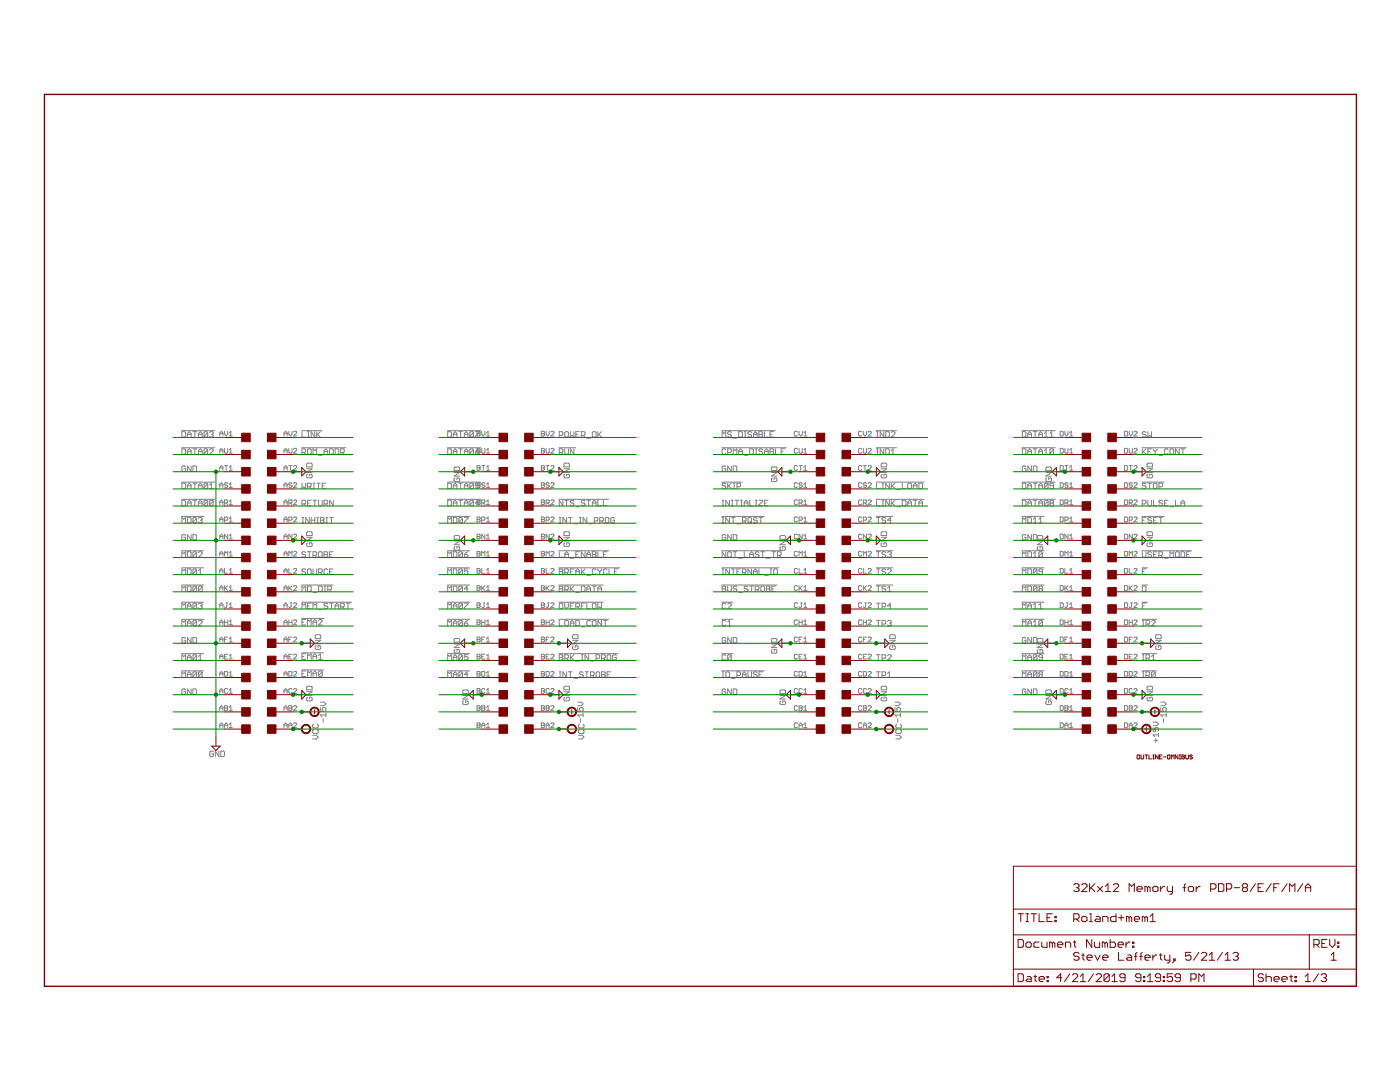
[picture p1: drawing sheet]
<svg xmlns="http://www.w3.org/2000/svg" width="279mm" height="216mm" viewBox="0 0 279 216" stroke-linecap="round" stroke-linejoin="round" font-family="sans-serif">
<g fill="none" stroke="#808080" stroke-width=".2">
<path d="M36.3 96.2h6.6M36.3 99.6h6.6M36.3 85.9h6.6M36.3 89.3h6.6M36.3 86.1h.6l.1 .2v.8l-.1 .1h-.6zM36.3 89.6h.6l.1 .1v.8l-.1 .2h-.6zM36.3 96.4h.6l.1 .2v.7l-.1 .2h-.6zM36.3 99.8h.6l.1 .2v.7l-.1 .2h-.6zM37 93.2l-.1-.2h-.4l-.2 .2v.7l.2 .2h.4l.1-.2v-.4h-.3M37.4 87.2v-.7l.4-.4 .3 .4v.7M37.4 90.7v-.8l.4-.3 .3 .3v.8M37.4 97.5v-.7l.4-.4 .3 .4v.7"/>
<path d="M37.4 96.9h.7M37.4 86.7h.7M37.4 90.1h.7M38.1 93v1.1l-.7-1.1v1.1M38.5 93h.6l.1 .2v.7l-.1 .2h-.6zM38.5 96.4h.7M38.5 99.8h.7M38.5 86.1h.7M38.5 89.6h.7M38.9 86.1v1.1M38.9 89.6v1.1M38.9 96.4v1.1"/>
<path d="M38.9 99.8v1.1M39.6 87.2v-.7l.4-.4 .3 .4v.7M39.6 90.7v-.8l.4-.3 .3 .3v.8M39.6 97.5v-.7l.4-.4 .3 .4v.7M39.6 96.9h.7M39.6 86.7h.7M39.6 90.1h.7M41.4 96.6v.7l-.1 .2h-.4l-.2-.2M41.4 96.6l-.1-.2h-.4l-.2 .2v.7M41.4 86.3l-.1-.2h-.4l-.2 .2v.8M41.4 89.7l-.1-.1h-.4l-.2 .1v.8M41.4 86.3v.8l-.1 .1h-.4l-.2-.1"/>
<path d="M41.4 89.7v.8l-.1 .2h-.4l-.2-.2M41.4 96.6l-.7 .7M41.4 86.3l-.7 .8M41.4 89.7l-.7 .8M41.8 97.5h.7M41.8 96.8l.4-.4v1.1M41.8 86.3l.2-.2h.4l.1 .2-.1 .4M41.8 89.7l.2-.1h.4l.1 .1v.2l-.7 .8h.7M42.2 86.7h.2M42.4 86.7l.1 .2-.1 .3h-.4l-.2-.1M43.9 96.8h.6M43.9 93.4h.6"/>
<path d="M43.9 90h.6M43.9 86.5h.6M43.9 87v-.6l.3-.3 .3 .3v.6M43.9 90.4v-.6l.3-.3 .3 .3v.6M43.9 93.9v-.7l.3-.3 .3 .3v.7M43.9 97.3v-.7l.3-.3 .3 .3v.7M44.8 86.1v.6l.3 .3 .3-.3v-.6M44.8 89.5v.8l.2 .1 .4-.1v-.8M44.8 92.9h.6M45.1 92.9v1M45.4 96.5l-.4-.2-.2 .3 .5 .2 .1 .3-.1 .2-.5-.2M45.8 97.3h.6"/>
<path d="M45.8 93.9h.6M45.8 90.4h.6M45.8 87h.6M45.8 86.4l.3-.3v.9M45.8 89.8l.3-.3v.9M45.8 93.2l.3-.3v1M45.8 96.6l.3-.3v1M56.7 87v-.6l.3-.3 .3 .3v.6M56.7 90.4v-.6l.3-.3 .3 .3v.6M56.7 93.9v-.7l.3-.3 .3 .3v.7M56.7 97.3v-.7l.3-.3 .3 .3v.7M56.7 96.8h.6"/>
<path d="M56.7 93.4h.6M56.7 90h.6M56.7 86.5h.6M57.6 86.1v.6l.4 .3 .3-.3v-.6M57.6 89.5v.8l.2 .1 .5-.1v-.8M57.6 92.9h.7M58 92.9v1M58.3 96.5l-.5-.2-.2 .3 .5 .2 .2 .3-.2 .2-.5-.2M58.6 86.2l.1-.1 .5 .1v.2l-.6 .6h.6M58.6 89.6l.1-.1h.4l.1 .1-.6 .8h.6M58.6 93.1l.1-.2h.4l.1 .2-.6 .8h.6M58.6 96.5l.1-.2 .5 .2v.1l-.6 .7h.6"/>
<path d="M58.6 99.9l.1-.1 .5 .1-.6 .8h.6M60.2 85.9h4.1M60.2 89.3h8.8M60.3 86.1v1.1h.7M60.3 90.3h.5l.2-.2v-.4l-.2-.1h-.5v1.1M60.3 96.4v1.1l.3-.4 .4 .4v-1.1M60.6 90.3l.4 .4M61.2 93.5h1.1l-1.1 .8h1.1M61.4 89.7l.2-.1h.3l.2 .1v.8l-.2 .2h-.3l-.2-.2zM61.4 97.1h.5l.2-.2v-.3l-.2-.2h-.5v1.1M61.4 87.2h.3M61.4 86.1h.3"/>
<path d="M61.4 92.4h.7l.2 .2v.6h-1.1v-.6zM61.4 94.6l-.2 .2v.4l.2 .2h.7l.2-.2v-.4l-.2-.2h-.4v.4M61.6 86.1v1.1M61.7 97.1l.4 .4M62.1 99.8h-.7v1.1h.7M62.5 90.7v-1.1l.3 .3 .4-.3v1.1M62.5 97.5h.3M62.5 96.4h.3M62.5 99.8h.7M62.7 96.4v1.1M62.8 86.1v1.1l-.7-1.1v1.1M62.8 99.8v1.1"/>
<path d="M63.2 86.1v1.1M63.2 96.4h.7M63.4 86.7l.5 .5M63.6 99.8v.9l.2 .2h.3l.2-.2v-.9M63.6 96.4v1.1M63.6 90.8h.7M63.9 86.1l-.7 .8M64.3 96.9h.4M64.7 90.7v-.8l.3-.3 .4 .3v.8M64.7 90.1h.7M65 96.4h-.7v1.1h.7M65.8 89.6h.5l.2 .1v.8l-.2 .2h-.5z"/>
<path d="M66.5 99.8v1.1l-.7-1.1v1.1M66.9 89.6h.5l.2 .1v.8l-.2 .2h-.5zM68 90.3h.5l.2-.2v-.4l-.2-.1h-.5v1.1M68.3 90.3l.4 .4M89.3 96.2h6.6M89.3 99.6h6.6M89.3 85.9h6.6M89.3 89.3h6.6M89.3 86.1h.6l.2 .2v.8l-.2 .1h-.6zM89.3 89.6h.6l.2 .1v.8l-.2 .2h-.6zM89.3 96.4h.6l.2 .2v.7l-.2 .2h-.6zM89.3 99.8h.6l.2 .2v.7l-.2 .2h-.6z"/>
<path d="M90.5 87.2v-.7l.3-.4 .4 .4v.7M90.5 90.7v-.8l.3-.3 .4 .3v.8M90.5 97.5v-.7l.3-.4 .4 .4v.7M90.5 96.9h.7M90.5 86.7h.7M90.5 90.1h.7M90.6 93.3l.2-.1h.7l.2 .1v.6h-1.1zM90.6 94.3h1.1l-1.1 .7h1.1M90.8 95.4l-.2 .1v.4l.2 .2h.7l.2-.2v-.4l-.2-.1h-.3v.3M91.6 96.4h.7M91.6 99.8h.7M91.6 86.1h.7"/>
<path d="M91.6 89.6h.7M91.9 86.1v1.1M91.9 89.6v1.1M91.9 96.4v1.1M91.9 99.8v1.1M92.7 87.2v-.7l.3-.4 .4 .4v.7M92.7 90.7v-.8l.3-.3 .4 .3v.8M92.7 97.5v-.7l.3-.4 .4 .4v.7M92.7 96.9h.7M92.7 86.7h.7M92.7 90.1h.7M94.5 96.6v.7l-.2 .2h-.3l-.2-.2"/>
<path d="M94.5 86.3v.8l-.2 .1h-.3l-.2-.1M94.5 96.6l-.2-.2h-.3l-.2 .2v.7M94.5 86.3l-.2-.2h-.3l-.2 .2v.8M94.5 89.7v.8l-.2 .2h-.3l-.2-.2M94.5 89.7l-.2-.1h-.3l-.2 .1v.8M94.5 86.3l-.7 .8M94.5 96.6l-.7 .7M94.5 89.7l-.7 .8M94.9 90.1h.5l.2 .4-.2 .2h-.3l-.2-.2zM94.9 86.1h.7v.2l-.7 .8v.1M95.2 99.8h.5l.1 .1-.1 .3 .1 .3-.1 .2h-.5zM95.2 96.8h.5"/>
<path d="M95.2 96.3h.5l.1 .2-.1 .3 .1 .3-.1 .2h-.5zM95.2 93.4h.5M95.2 92.9h.5l.1 .2-.1 .3 .1 .3-.1 .2h-.5zM95.2 90h.5M95.2 89.5h.5l.1 .1-.1 .4 .1 .3-.1 .1h-.5zM95.2 86.5h.5M95.2 86.1h.5l.1 .1-.1 .3 .1 .3-.1 .2h-.5zM95.4 96.8l.2 .1v.4l-.2 .2h-.3l-.2-.2M95.6 89.6l-.7 .5M95.6 96.4h-.7v.5l.3-.1M96.1 92.9h.7M96.1 89.5v.8l.2 .1 .5-.1v-.8"/>
<path d="M96.1 86.1v.6l.4 .3 .3-.3v-.6M96.5 92.9v1M96.8 96.5l-.2-.2-.5 .2 .2 .3h.3l.2 .2-.2 .3-.5-.2M97.1 97.3h.6M97.1 93.9h.6M97.1 90.4h.6M97.1 87h.6M97.1 86.4l.3-.3v.9M97.1 89.8l.3-.3v.9M97.1 93.2l.3-.3v1M97.1 96.6l.3-.3v1M108 99.8h.5l.2 .1-.2 .3 .2 .3-.2 .2h-.5z"/>
<path d="M108 96.8h.5M108 96.3h.5l.2 .2-.2 .3 .2 .3-.2 .2h-.5zM108 93.4h.5M108 92.9h.5l.2 .2-.2 .3 .2 .3-.2 .2h-.5zM108 90h.5M108 89.5h.5l.2 .1-.2 .4 .2 .3-.2 .1h-.5zM108 86.5h.5M108 86.1h.5l.2 .1-.2 .3 .2 .3-.2 .2h-.5zM109 92.9h.6M109 89.5v.8l.1 .1 .5-.1v-.8M109 86.1v.6l.3 .3 .3-.3v-.6M109.3 92.9v1"/>
<path d="M109.6 96.5l-.1-.2-.5 .2 .1 .3h.4l.1 .2-.1 .3-.5-.2M109.9 99.9l.2-.1 .5 .1-.7 .8h.7M109.9 96.5l.2-.2 .5 .2v.1l-.7 .7h.7M109.9 93.1l.2-.2h.3l.2 .2-.7 .8h.7M109.9 89.6l.2-.1h.3l.2 .1-.7 .8h.7M109.9 86.2l.2-.1 .5 .1v.2l-.7 .6h.7M111.5 99.6h10M111.5 89.3h3.4M111.6 86.9h.5l.2-.2v-.4l-.2-.2h-.5v1.1M111.6 90.3h.5l.2-.2v-.4l-.2-.1h-.5v1.1M112 90.3l.3 .4M112.3 99.8v1.1l-.7-1.1v1.1"/>
<path d="M112.5 93.5h1.1l-1.1 .8h1.1M112.5 92.6l.2-.2h.8l.1 .2v.6h-1.1zM112.7 99.8h.7M112.7 89.6v.9l.2 .2h.4l.1-.2v-.9M112.7 94.6l-.2 .2v.4l.2 .2h.8l.1-.2v-.4l-.1-.2h-.4v.4M112.9 86.1h.4l.1 .2v.8l-.1 .1h-.4l-.2-.1v-.8zM113.1 99.8v1.1M113.8 86.1v1.1l.4-.3 .3 .3v-1.1M114.5 89.6v1.1l-.7-1.1v1.1M114.9 86.7h.4M115.6 86.1h-.7v1.1h.7M116 86.9h.6l.2-.2v-.4l-.2-.2h-.6v1.1"/>
<path d="M116.4 86.9l.4 .3M117.1 99.8h.8M117.1 87.4h.8M117.5 99.8v1.1M118.2 86.3l.2-.2h.4l.2 .2v.8l-.2 .1h-.4l-.2-.1zM119.3 99.8v1.1h.8M119.3 86.1v1.1M119.5 86.7l.6 .5M120.1 86.1l-.8 .8M120.4 99.8v1.1h.8M144.1 96.2h4M144.1 85.9h10.6"/>
<path d="M144.1 89.3h12.8M144.1 87.2v-1.1l.4 .4 .3-.4v1.1M144.1 99.8h.4M144.3 99.8v1.1M144.8 93.2l-.1-.2h-.4l-.2 .2v.7l.2 .2h.4l.1-.2v-.4h-.3M144.8 89.7l-.1-.1h-.4l-.2 .1v.8l.2 .2h.4l.1-.2M144.8 96.6l-.1-.2h-.4l-.2 .2 .2 .3h.4l.1 .2-.1 .4h-.4l-.2-.2M145.2 90.3h.6l.1-.2v-.4l-.1-.1h-.6v1.1M145.2 96.4v1.1M145.4 96.9l.5 .6M145.6 99.8v1.1l-.8-1.1v1.1M145.9 86.3l-.1-.2h-.4l-.2 .4 .2 .2h.4l.1 .4-.1 .1h-.4l-.2-.1"/>
<path d="M145.9 93v1.1l-.7-1.1v1.1M145.9 96.4l-.7 .7M146 99.8h.3M146.1 99.8v1.1M146.3 90.7v-1.1l.4 .3 .3-.3v1.1M146.3 93h.6l.1 .2v.7l-.1 .2h-.6zM146.3 97.5h.4M146.3 96.4h.4M146.3 87.4h.7M146.5 96.4v1.1M146.7 99.8h.7M147.1 97.1h.5l.2-.2v-.3l-.2-.2h-.5v1.1"/>
<path d="M147.1 99.8v1.1M147.4 86.1h.6l.2 .2v.8l-.2 .1h-.6zM147.4 90.1h.8M147.4 90.7v-.8l.4-.3 .4 .3v.8M147.8 99.8h.4M148 99.8v1.1M148.5 87.2h.4M148.5 86.1h.4M148.5 90.8h.8M148.7 86.1v1.1M149.6 89.6h.6l.2 .1v.8l-.2 .2h-.6zM149.6 99.8v1.1h.8"/>
<path d="M150 86.3l-.2-.2h-.3l-.2 .2 .2 .4h.3l.2 .2-.2 .3h-.3l-.2-.1M150.4 86.7h.7M150.4 87.2v-.7l.3-.4 .4 .4v.7M150.7 99.8h.4M150.7 90.7h.4M150.7 89.6h.4M150.9 89.6v1.1M150.9 99.8v1.1M151.5 99.8h.7v.2l-.7 .7v.2h.7M151.5 86.1h.5l.2 .2-.2 .4 .2 .4-.2 .1h-.5zM151.5 86.7h.5M152.2 89.7l-.2-.1h-.3l-.2 .3 .2 .2h.3l.2 .4-.2 .2h-.3l-.2-.2"/>
<path d="M152.6 86.1v1.1h.7M152.6 90.1h.7M152.6 90.7v-.8l.4-.3 .3 .3v.8M153.3 99.8h-.7v1.1h.7M153.7 89.6h.5l.2 .1-.2 .4 .2 .4-.2 .2h-.5zM153.7 86.7h.4M153.7 90.1h.5M154 94.3h1l-1 .7h1M154 93.3l.1-.1h.8l.1 .1v.6h-1zM154.1 95.4l-.1 .1v.4l.1 .2h.8l.1-.2v-.4l-.1-.1h-.4v.3M154.4 86.1h-.7v1.1h.7M154.8 89.6v1.1h.7"/>
<path d="M155.9 90.1h.4M156.6 89.6h-.7v1.1h.7M159.2 99.9l-.2-.1-.5 .1v.6l.2 .2 .5-.2M159.2 96.5l-.2-.2-.5 .2v.6l.2 .2 .5-.2M159.2 93.1l-.2-.2h-.3l-.2 .2v.6l.2 .2h.3l.2-.2M159.2 89.6l-.2-.1h-.3l-.2 .1v.7l.2 .1 .5-.1M159.2 86.2l-.2-.1-.5 .1v.6l.2 .2 .5-.2M159.5 92.9h.6M159.5 89.5v.8l.1 .1 .5-.1v-.8M159.5 86.1v.6l.3 .3 .3-.3v-.6M159.8 92.9v1M160.1 96.5l-.5-.2-.1 .3 .4 .2 .2 .3-.2 .2-.4-.2"/>
<path d="M160.4 97.3h.6M160.4 93.9h.6M160.4 90.4h.6M160.4 87h.6M160.4 86.4l.3-.3v.9M160.4 89.8l.3-.3v.9M160.4 93.2l.3-.3v1M160.4 96.6l.3-.3v1M172 99.9l-.2-.1-.5 .1v.6l.2 .2 .5-.2M172 96.5l-.2-.2-.5 .2v.6l.2 .2 .5-.2M172 93.1l-.2-.2h-.3l-.2 .2v.6l.2 .2h.3l.2-.2M172 89.6l-.2-.1h-.3l-.2 .1v.7l.2 .1 .5-.1"/>
<path d="M172 86.2l-.2-.1-.5 .1v.6l.2 .2 .5-.2M172.3 92.9h.6M172.3 89.5v.8l.2 .1 .4-.1v-.8M172.3 86.1v.6l.3 .3 .3-.3v-.6M172.6 92.9v1M172.9 96.5l-.1-.2-.5 .2 .2 .3h.3l.1 .2-.1 .3-.5-.2M173.2 99.9l.2-.1 .5 .1-.7 .8h.7M173.2 96.5l.2-.2 .5 .2v.1l-.7 .7h.7M173.2 93.1l.2-.2h.3l.2 .2-.7 .8h.7M173.2 89.6l.2-.1h.3l.2 .1-.7 .8h.7M173.2 86.2l.2-.1 .5 .1v.2l-.7 .6h.7M174.9 96.2h9.5"/>
<path d="M174.9 99.6h9.5M174.9 85.9h4M174.9 89.3h4M174.9 96.4v1.1h.8M174.9 99.8v1.1h.8M174.9 87.2h.4M174.9 86.1h.4M174.9 90.7h.4M174.9 89.6h.4M175.1 86.1v1.1M175.1 89.6v1.1M175.9 93.5h1.1l-1.1 .8h1.1"/>
<path d="M175.9 92.6l.1-.2h.8l.2 .2v.6h-1.1zM176 97.5h.4M176 96.4h.4M176 99.8h.4M176 94.6l-.1 .2v.4l.1 .2h.8l.2-.2v-.4l-.2-.2h-.4v.4M176.2 96.4v1.1M176.2 99.8v1.1M176.4 86.1v1.1l-.7-1.1v1.1M176.4 89.6v1.1l-.7-1.1v1.1M176.8 86.1h.5l.2 .2v.8l-.2 .1h-.5zM176.8 89.6h.5l.2 .1v.8l-.2 .2h-.5zM177.5 96.4v1.1l-.7-1.1v1.1"/>
<path d="M177.5 99.8v1.1l-.7-1.1v1.1M177.9 86.3l.2-.2h.3l.2 .2v.2l-.7 .7h.7M177.9 90.7h.7M177.9 96.4v1.1M177.9 99.8v1.1M177.9 89.9l.3-.3v1.1M178.1 96.9l.5 .6M178.6 99.8l-.7 .8M178.6 96.4l-.7 .7M179 97.7h.7M180.1 99.8h.5l.2 .2v.7l-.2 .2h-.5zM180.1 96.4v1.1h.7"/>
<path d="M181.2 96.6l.2-.2h.3l.2 .2v.7l-.2 .2h-.3l-.2-.2zM182.3 96.9h.7M182.3 99.8h.7M182.3 97.5v-.7l.3-.4 .4 .4v.7M182.6 99.8v1.1M183.4 96.4h.5l.2 .2v.7l-.2 .2h-.5zM204 96.2h6.6M204 99.6h6.6M204 85.9h6.6M204 89.3h6.6M204 89.6h.6l.1 .1v.8l-.1 .2h-.6zM204 86.1h.6l.1 .2v.8l-.1 .1h-.6z"/>
<path d="M204 96.4h.6l.1 .2v.7l-.1 .2h-.6zM204 99.8h.6l.1 .2v.7l-.1 .2h-.6zM204.7 93.2l-.1-.2h-.4l-.2 .2v.7l.2 .2h.4l.1-.2v-.4h-.3M205.1 87.2v-.7l.4-.4 .3 .4v.7M205.1 90.7v-.8l.4-.3 .3 .3v.8M205.1 97.5v-.7l.4-.4 .3 .4v.7M205.1 96.9h.7M205.1 86.7h.7M205.1 90.1h.7M205.8 93v1.1l-.7-1.1v1.1M206.2 93h.6l.1 .2v.7l-.1 .2h-.6zM206.2 96.4h.7"/>
<path d="M206.2 99.8h.7M206.2 86.1h.7M206.2 89.6h.7M206.6 86.1v1.1M206.6 89.6v1.1M206.6 96.4v1.1M206.6 99.8v1.1M207.3 87.2v-.7l.4-.4 .3 .4v.7M207.3 90.7v-.8l.4-.3 .3 .3v.8M207.3 97.5v-.7l.4-.4 .3 .4v.7M207.3 96.9h.7M207.3 86.7h.7"/>
<path d="M207.3 90.1h.7M208.4 87.2h.8M208.4 90.7h.8M208.4 86.5l.4-.4v1.1M208.4 89.9l.4-.3v1.1M208.7 94.3h1.1l-1.1 .7h1.1M208.7 93.3l.2-.1h.7l.2 .1v.6h-1.1zM208.9 95.4l-.2 .1v.4l.2 .2h.7l.2-.2v-.4l-.2-.1h-.3v.3M209.2 96.6v.7l-.2 .2h-.4l-.2-.2M209.2 96.6l-.2-.2h-.4l-.2 .2v.7M209.2 96.6l-.8 .7M209.5 87.2h.8"/>
<path d="M209.5 86.5l.4-.4v1.1M210.3 89.7v.8l-.2 .2h-.4l-.2-.2M210.3 96.9h-.6l-.2-.1 .2-.4h.4l.2 .2v.7l-.2 .2h-.4l-.2-.2M210.3 89.7l-.2-.1h-.4l-.2 .1v.8M210.3 89.7l-.8 .8M211.6 99.8h.4l.2 .1v.6l-.2 .2h-.4zM211.6 96.3h.4l.2 .2v.6l-.2 .2h-.4zM211.6 92.9h.4l.2 .2v.6l-.2 .2h-.4zM211.6 89.5h.4l.2 .1v.7l-.2 .1h-.4zM211.6 86.1h.4l.2 .1v.6l-.2 .2h-.4zM212.5 92.9h.6M212.5 89.5v.8l.2 .1 .4-.1v-.8"/>
<path d="M212.5 86.1v.6l.3 .3 .3-.3v-.6M212.8 92.9v1M213.1 96.5l-.1-.2-.5 .2 .2 .3h.3l.1 .2-.1 .3-.5-.2M213.5 97.3h.6M213.5 93.9h.6M213.5 90.4h.6M213.5 87h.6M213.5 86.4l.3-.3v.9M213.5 89.8l.3-.3v.9M213.5 93.2l.3-.3v1M213.5 96.6l.3-.3v1M224.4 99.8h.5l.1 .1v.6l-.1 .2h-.5z"/>
<path d="M224.4 96.3h.5l.1 .2v.6l-.1 .2h-.5zM224.4 92.9h.5l.1 .2v.6l-.1 .2h-.5zM224.4 89.5h.5l.1 .1v.7l-.1 .1h-.5zM224.4 86.1h.5l.1 .1v.6l-.1 .2h-.5zM225.4 92.9h.6M225.4 89.5v.8l.1 .1 .5-.1v-.8M225.4 86.1v.6l.3 .3 .3-.3v-.6M225.7 92.9v1M226 96.5l-.2-.2-.4 .2 .1 .3h.3l.2 .2-.2 .3-.4-.2M226.3 99.9l.2-.1 .4 .1-.6 .8h.6M226.3 96.5l.2-.2 .4 .2v.1l-.6 .7h.6M226.3 93.1l.2-.2h.3l.1 .2-.6 .8h.6"/>
<path d="M226.3 89.6l.2-.1h.3l.1 .1-.6 .8h.6M226.3 86.2l.2-.1 .4 .1v.2l-.6 .6h.6M227.9 96.2h4.4M227.9 89.3h8.8M228 89.6v1.1M228.2 90.1l.5 .6M228.7 89.6l-.7 .7M228.7 96.6l-.2-.2h-.3l-.2 .2 .2 .3h.3l.2 .2-.2 .4h-.3l-.2-.2M228.7 86.3l-.2-.2h-.3l-.2 .2 .2 .4h.3l.2 .2-.2 .3h-.3l-.2-.1M228.9 93.5h1.1l-1.1 .8h1.1M228.9 92.6l.2-.2h.7l.2 .2v.6h-1.1zM229.1 96.4h.7"/>
<path d="M229.1 99.8v.9l.2 .2h.3l.2-.2v-.9M229.1 90.1h.3M229.1 86.1v1.1l.3-.3 .4 .3v-1.1M229.1 94.6l-.2 .2v.4l.2 .2h.7l.2-.2v-.4l-.2-.2h-.3v.4M229.4 96.4v1.1M229.8 89.6h-.7v1.1h.7M230.2 96.6l.2-.2h.3l.2 .2v.7l-.2 .2h-.3l-.2-.2zM230.2 99.8v1.1h.7M230.2 89.6v.1l.3 .4M230.5 90.1v.6M230.9 89.6v.1l-.4 .4M231.3 97.1h.5l.2-.2v-.3l-.2-.2h-.5v1.1"/>
<path d="M231.3 90.8h.7M233.1 99.8h-.7v1.1h.7M233.1 89.7l-.2-.1h-.3l-.2 .1v.8l.2 .2h.3l.2-.2M233.5 89.7l.2-.1h.3l.2 .1v.8l-.2 .2h-.3l-.2-.2zM234.6 99.8v1.1h.7M235.3 89.6v1.1l-.7-1.1v1.1M235.7 89.6h.7M236.1 89.6v1.1M36.3 103h4.4M36.3 116.7h4.4M36.3 113.3h4.4M36.3 109.9h4.4"/>
<path d="M36.3 104.4v-1.1l.4 .3 .3-.3v1.1M36.3 111.2v-1.1l.4 .4 .3-.4v1.1M36.3 114.6v-1.1l.4 .4 .3-.4v1.1M36.3 118v-1.1l.4 .4 .3-.4v1.1M37 106.8l-.1-.1h-.4l-.2 .1v.8l.2 .2h.4l.1-.2v-.4h-.3M37.4 100.4h.7M37.4 100.9v-.7l.4-.4 .3 .4v.7M37.4 103.3h.6l.1 .1v.8l-.1 .2h-.6zM37.4 110.1h.6l.1 .2v.7l-.1 .2h-.6zM37.4 113.5h.6l.1 .2v.7l-.1 .2h-.6zM37.4 116.9h.6l.1 .2v.8l-.1 .1h-.6zM38.1 106.7v1.1l-.7-1.1v1.1"/>
<path d="M38.5 106.7h.6l.1 .1v.8l-.1 .2h-.6zM39.2 103.4l-.1-.1h-.4l-.2 .1v.8M39.2 110.3l-.1-.2h-.4l-.2 .2v.7M39.2 113.7l-.1-.2h-.4l-.2 .2v.7M39.2 117.1l-.1-.2h-.4l-.2 .2v.8M39.2 103.4v.8l-.1 .2h-.4l-.2-.2M39.2 110.3v.7l-.1 .2h-.4l-.2-.2M39.2 113.7v.7l-.1 .2h-.4l-.2-.2M39.2 117.1v.8l-.1 .1h-.4l-.2-.1M39.2 103.4l-.7 .8M39.2 117.1l-.7 .8M39.2 113.7l-.7 .7"/>
<path d="M39.2 110.3l-.7 .7M39.6 100.4h.7M39.6 110.3l.2-.2h.4l.1 .2v.2l-.7 .7h.7M39.6 100.9v-.7l.4-.4 .3 .4v.7M39.6 103.4l.2-.1h.4l.1 .1-.1 .4M39.6 113.9l.4-.4v1.1M39.6 114.6h.7M40 103.8h.2M40.2 103.8l.1 .2-.1 .4h-.4l-.2-.2M40.3 117.1v.8l-.1 .1h-.4l-.2-.1M40.3 117.1l-.1-.2h-.4l-.2 .2v.8M40.3 117.1l-.7 .8"/>
<path d="M41.4 100l-.1-.2h-.4l-.2 .2v.7M41.4 100v.7l-.1 .2h-.4l-.2-.2M41.4 100l-.7 .7M42.5 100v.7l-.1 .2h-.4l-.2-.2M42.5 100l-.1-.2h-.4l-.2 .2v.7M42.5 100l-.7 .7M43.9 113.9h.6M43.9 110.5h.6M43.9 107.1h.6M43.9 103.7h.6M43.9 100.2h.6M43.9 117.3h.6"/>
<path d="M43.9 100.7v-.6l.3-.3 .3 .3v.6M43.9 104.1v-.6l.3-.3 .3 .3v.6M43.9 107.5v-.6l.3-.3 .3 .3v.6M43.9 111v-.7l.3-.3 .3 .3v.7M43.9 114.4v-.7l.3-.3 .3 .3v.7M43.9 117.8v-.6l.3-.3 .3 .3v.6M44.8 100.4h.5l.1-.2v-.3l-.1-.1h-.5v.9M44.8 103.8h.5l.1-.1v-.4l-.1-.1h-.5v.9M44.8 111v-1l.3 .3 .3-.3v1M44.8 113.4v1h.6M44.8 116.9v.9M45 117.3l.4 .5"/>
<path d="M45.1 100.4l.3 .3M45.4 106.6v.9l-.6-.9v.9M45.4 116.9l-.6 .6M45.8 114.4h.6M45.8 111h.6M45.8 107.5h.6M45.8 104.1h.6M45.8 100.7h.6M45.8 117.8h.6M45.8 117.2l.3-.3v.9M45.8 100.1l.3-.3v.9M45.8 103.5l.3-.3v.9"/>
<path d="M45.8 106.9l.3-.3v.9M45.8 110.3l.3-.3v1M45.8 113.7l.3-.3v1M56.7 100.7v-.6l.3-.3 .3 .3v.6M56.7 104.1v-.6l.3-.3 .3 .3v.6M56.7 107.5v-.6l.3-.3 .3 .3v.6M56.7 111v-.7l.3-.3 .3 .3v.7M56.7 114.4v-.7l.3-.3 .3 .3v.7M56.7 117.8v-.6l.3-.3 .3 .3v.6M56.7 113.9h.6M56.7 110.5h.6M56.7 107.1h.6"/>
<path d="M56.7 103.7h.6M56.7 100.2h.6M56.7 117.3h.6M57.6 100.4h.5l.2-.2v-.3l-.2-.1h-.5v.9M57.6 103.8h.5l.2-.1v-.4l-.2-.1h-.5v.9M57.6 111v-1l.4 .3 .3-.3v1M57.6 113.4v1h.7M57.6 116.9v.9M57.8 117.3l.5 .5M58 100.4l.3 .3M58.3 106.6v.9l-.7-.9v.9M58.3 116.9l-.7 .6"/>
<path d="M58.6 113.6l.1-.2h.4l.1 .2-.6 .8h.6M58.6 103.3l.1-.1h.4l.1 .1-.6 .8h.6M58.6 106.7l.1-.1 .5 .1v.2l-.6 .6h.6M58.6 110.2l.1-.2 .5 .2v.1l-.6 .7h.6M58.6 117l.1-.1 .5 .1v.2l-.6 .6h.6M60.2 116.7h6.3M60.3 100.6h.5l.2-.2v-.4l-.2-.2h-.5v1.1M60.3 118v-1.1l.3 .4 .4-.4v1.1M60.3 104.4h.3M60.3 103.3h.3M60.5 103.3v1.1M60.6 100.6l.4 .3"/>
<path d="M61 110.3l-.2-.2h-.3l-.2 .4 .2 .1h.3l.2 .4-.2 .2h-.3l-.2-.2M61 113.7l-.2-.2h-.3l-.2 .2 .2 .4h.3l.2 .2-.2 .3h-.3l-.2-.2M61.2 107.2h1.1l-1.1 .7h1.1M61.4 100.4h.3M61.4 113.7l.2-.2h.3l.2 .2v.7l-.2 .2h-.3l-.2-.2zM61.4 116.9h.5l.2 .2v.8l-.2 .1h-.5zM61.4 110.1h.7M61.4 106.1h.7l.2 .2v.5h-1.1v-.5zM61.4 108.3l-.2 .2v.4l.2 .2h.7l.2-.2v-.4l-.2-.2h-.4v.4M61.7 103.3v1.1l-.7-1.1v1.1M61.7 110.1v1.1M62.1 103.8h.7"/>
<path d="M62.1 103.3v1.1M62.5 110.8h.5l.2-.2v-.3l-.2-.2h-.5v1.1M62.5 113.5v.9l.2 .2h.3l.2-.2v-.9M62.5 118.2h.7M62.8 110.8l.4 .4M62.8 103.3v1.1M63.2 104.4h.4M63.2 103.3h.4M63.4 103.3v1.1M63.6 110.3l.2-.2h.3l.2 .2v.7l-.2 .2h-.3l-.2-.2zM63.6 114.3h.5l.2-.2v-.4l-.2-.2h-.5v1.1M63.6 116.9h.5l.2 .2v.8l-.2 .1h-.5z"/>
<path d="M63.9 103.3h.6l.2 .1-.2 .4 .2 .4-.2 .2h-.6zM63.9 103.8h.6M63.9 114.3l.4 .3M64.7 110.1h.5l.2 .2-.2 .3 .2 .4-.2 .2h-.5zM64.7 118h.3M64.7 116.9h.3M64.7 110.6h.5M64.7 100.6h.5l.2-.2v-.4l-.2-.2h-.5v1.1M64.9 116.9v1.1M65 104.4h.4M65 103.3h.4M65 100.6l.4 .3"/>
<path d="M65.2 103.3v1.1M65.4 117.7h.6l.1-.2v-.4l-.1-.2h-.6v1.1M65.4 113.7l-.2-.2h-.3l-.2 .2v.7l.2 .2h.3l.2-.2M65.8 117.7l.3 .3M65.8 103.3h.7M65.8 110.6h.3M65.8 114.1h.3M66.1 103.3v1.1M66.5 113.5h-.7v1.1h.7M66.5 110.1h-.7v1.1h.7M89.3 103h4.4M89.3 116.7h4.4"/>
<path d="M89.3 113.3h4.4M89.3 109.9h4.4M89.3 104.4v-1.1l.4 .3 .4-.3v1.1M89.3 111.2v-1.1l.4 .4 .4-.4v1.1M89.3 114.6v-1.1l.4 .4 .4-.4v1.1M89.3 118v-1.1l.4 .4 .4-.4v1.1M90.5 116.9h.5l.2 .2v.8l-.2 .1h-.5zM90.5 100.9v-.7l.3-.4 .4 .4v.7M90.5 103.3h.5l.2 .1v.8l-.2 .2h-.5zM90.5 110.1h.5l.2 .2v.7l-.2 .2h-.5zM90.5 113.5h.5l.2 .2v.7l-.2 .2h-.5zM90.5 100.4h.7"/>
<path d="M90.6 107.9h1.1l-1.1 .8h1.1M90.8 109.1l-.2 .1v.4l.2 .2h.7l.2-.2v-.4l-.2-.1h-.3v.3M90.8 106.8h.7l.2 .2v.6h-1.1v-.6zM92.3 103.4l-.2-.1h-.4l-.1 .1v.8M92.3 110.3l-.2-.2h-.4l-.1 .2v.7M92.3 113.7l-.2-.2h-.4l-.1 .2v.7M92.3 117.1l-.2-.2h-.4l-.1 .2v.8M92.3 103.4v.8l-.2 .2h-.4l-.1-.2M92.3 110.3v.7l-.2 .2h-.4l-.1-.2M92.3 113.7v.7l-.2 .2h-.4l-.1-.2M92.3 117.1v.8l-.2 .1h-.4l-.1-.1M92.3 103.4l-.7 .8"/>
<path d="M92.3 113.7l-.7 .7M92.3 110.3l-.7 .7M92.3 117.1l-.7 .8M92.7 100.4h.7M92.7 100.9v-.7l.3-.4 .4 .4v.7M92.7 103.3h.7v.1l-.7 .8v.2M92.7 110.6h.5l.2 .4-.2 .2h-.4l-.1-.2zM93.4 113.5h-.7v.6l.5-.2 .2 .2v.3l-.2 .2h-.4l-.1-.2M93.4 117.5h-.7l.5-.6v1.1M93.4 110.1l-.7 .5M94.5 100l-.2-.2h-.3l-.2 .2v.7M94.5 100v.7l-.2 .2h-.3l-.2-.2"/>
<path d="M94.5 100l-.7 .7M95.2 113.9h.5M95.2 113.4h.5l.1 .2-.1 .3 .1 .3-.1 .2h-.5zM95.2 110.5h.5M95.2 110h.5l.1 .2-.1 .3 .1 .3-.1 .2h-.5zM95.2 107.1h.5M95.2 106.6h.5l.1 .1-.1 .4 .1 .3-.1 .1h-.5zM95.2 103.7h.5M95.2 103.2h.5l.1 .1-.1 .4 .1 .2-.1 .2h-.5zM95.2 100.2h.5M95.2 117.3h.5M95.2 116.9h.5l.1 .1-.1 .3 .1 .3-.1 .2h-.5z"/>
<path d="M95.6 100.4h-.7l.5-.6v1.1M96.1 113.4v1h.7M96.1 103.8h.5l.2-.1-.2-.5h-.5v.9M96.1 100.4h.5l.2-.5-.2-.1h-.5v.9M96.1 111v-1l.4 .3 .3-.3v1M96.1 116.9v.9M96.3 117.3l.5 .5M96.5 100.4l.3 .3M96.8 106.6v.9l-.7-.9v.9M96.8 116.9l-.7 .6M97.1 114.4h.6M97.1 111h.6"/>
<path d="M97.1 107.5h.6M97.1 104.1h.6M97.1 100.7h.6M97.1 117.8h.6M97.1 100.1l.3-.3v.9M97.1 103.5l.3-.3v.9M97.1 106.9l.3-.3v.9M97.1 110.3l.3-.3v1M97.1 113.7l.3-.3v1M97.1 117.2l.3-.3v.9M108 113.9h.5M108 113.4h.5l.2 .2-.2 .3 .2 .3-.2 .2h-.5z"/>
<path d="M108 110.5h.5M108 110h.5l.2 .2-.2 .3 .2 .3-.2 .2h-.5zM108 107.1h.5M108 106.6h.5l.2 .1-.2 .4 .2 .3-.2 .1h-.5zM108 103.7h.5M108 103.2h.5l.2 .1-.2 .4 .2 .2-.2 .2h-.5zM108 100.2h.5M108 117.3h.5M108 116.9h.5l.2 .1-.2 .3 .2 .3-.2 .2h-.5zM109 113.4v1h.6M109 103.8h.5l.1-.1-.1-.5h-.5v.9M109 100.4h.5l.1-.2-.1-.4h-.5v.9"/>
<path d="M109 111v-1l.3 .3 .3-.3v1M109 116.9v.9M109.1 117.3l.5 .5M109.3 100.4l.3 .3M109.6 106.6v.9l-.6-.9v.9M109.6 116.9l-.6 .6M109.9 113.6l.2-.2h.3l.2 .2-.7 .8h.7M109.9 110.2l.2-.2 .5 .2v.1l-.7 .7h.7M109.9 106.7l.2-.1 .5 .1v.2l-.7 .6h.7M109.9 103.3l.2-.1h.3l.2 .1-.7 .8h.7M109.9 117l.2-.1 .5 .1v.2l-.7 .6h.7M111.5 116.7h8.9"/>
<path d="M111.5 113.3h12.2M111.5 109.9h10M111.6 104.4h.4M111.6 103.3h.4M111.6 116.9h.5l.2 .2-.2 .4 .2 .4-.2 .1h-.5zM111.6 113.5h.5l.2 .2-.2 .4 .2 .3-.2 .2h-.5zM111.6 110.1v1.1h.7M111.6 117.5h.5M111.6 114.1h.5M111.8 103.3v1.1M112.5 107.2h1.1l-1.1 .7h1.1M112.5 106.3l.2-.2h.8l.1 .2v.5h-1.1z"/>
<path d="M112.7 117.7h.6l.1-.2v-.4l-.1-.2h-.6v1.1M112.7 114.3h.6l.1-.2v-.4l-.1-.2h-.6v1.1M112.7 110.6h.7M112.7 111.2v-.7l.4-.4 .3 .4v.7M112.7 108.3l-.2 .2v.4l.2 .2h.8l.1-.2v-.4l-.1-.2h-.4v.4M113.1 103.3v1.1l-.8-1.1v1.1M113.1 114.3l.3 .3M113.1 117.7l.3 .3M113.4 103.3h.8M113.8 114.1h.4M113.8 103.3v1.1M113.8 116.9v1.1"/>
<path d="M113.8 111.4h.7M114 117.5l.5 .5M114.5 100l-.1-.2h-.4l-.2 .4 .2 .2h.4l.1 .3-.1 .2h-.4l-.2-.2M114.5 116.9l-.7 .8M114.5 113.5h-.7v1.1h.7M114.6 104.5h.7M114.9 114.6v-.7l.4-.4 .3 .4v.7M114.9 110.6h.4M114.9 114.1h.7M114.9 118.2h.7M114.9 101.1h.7M115.6 110.1h-.7v1.1h.7"/>
<path d="M115.7 104.4h.3M115.7 103.3h.3M115.8 103.3v1.1M116 116.9h.6l.2 .2v.8l-.2 .1h-.6zM116 113.5v1.1M116.2 114.1l.6 .5M116.8 100l-.2-.2h-.4l-.2 .4 .2 .2h.4l.2 .3-.2 .2h-.4l-.2-.2M116.8 110.1v1.1l-.8-1.1v1.1M116.8 113.5l-.8 .8M117.1 103.3v1.1l-.7-1.1v1.1M117.1 111.2v-.7l.4-.4 .4 .4v.7M117.1 110.6h.8"/>
<path d="M117.1 117.5h.8M117.1 118v-.7l.4-.4 .4 .4v.7M117.1 114.8h.8M117.5 104.5h.7M118.2 100.4h.8M118.2 116.9h.8M118.2 110.1h.6l.2 .2-.2 .3 .2 .4-.2 .2h-.6zM118.2 110.6h.6M118.2 100.9v-.7l.4-.4 .4 .4v.7M118.6 116.9v1.1M118.6 104h.5l.2-.2v-.4l-.2-.1h-.5v1.1M119 113.7l-.2-.2h-.4l-.2 .2v.7l.2 .2h.4l.2-.2"/>
<path d="M119.3 110.1v1.1h.8M119.3 117.5h.8M119.3 118v-.7l.4-.4 .4 .4v.7M119.3 113.5v.2l.4 .4M119.7 104h.5l.2-.2v-.4l-.2-.1h-.5v1.1M119.7 114.1v.5M120.1 113.5v.2l-.4 .4M120.1 104l.3 .4M120.4 110.6h.4M121 103.3h.3l.2 .1v.8l-.2 .2h-.3l-.2-.2v-.8zM121.2 113.7l-.2-.2h-.4l-.2 .2v.7l.2 .2h.4l.2-.2M121.2 110.1h-.8v1.1h.8"/>
<path d="M121.5 113.5v1.1h.8M122.6 103.4l-.2-.1h-.3l-.2 .1v.8l.2 .2h.3l.2-.2v-.4h-.3M122.6 114.1h.4M123.4 113.5h-.8v1.1h.8M144.1 103h8.4M144.1 116.7h11M144.1 113.3h11.4M144.1 109.9h12.1M144.1 116.9h.6l.1 .2-.1 .4 .1 .4-.1 .1h-.6zM144.1 104.4h.4M144.1 103.3h.4M144.1 114.6h.4"/>
<path d="M144.1 113.5h.4M144.1 117.5h.6M144.1 100.9h.4M144.3 103.3v1.1M144.3 113.5v1.1M144.8 106.8l-.1-.1h-.4l-.2 .1v.8l.2 .2h.4l.1-.2v-.4h-.3M144.8 110.1v1.1l-.7-1.1v1.1M145.2 116.9v1l.2 .1h.4l.1-.1v-1M145.4 110.1h.4l.1 .2v.7l-.1 .2h-.4l-.2-.2v-.7zM145.6 103.3v1.1l-.8-1.1v1.1M145.6 113.5v1.1l-.8-1.1v1.1M145.9 106.7v1.1l-.7-1.1v1.1"/>
<path d="M146 103.3h.7M146 113.5h.7M146 100.9h.3M146.3 106.7h.6l.1 .1v.8l-.1 .2h-.6zM146.3 103.3v1.1M146.3 113.5v1.1M146.3 110.1h.7M146.7 110.1v1.1M147 117.1l-.1-.2h-.4l-.2 .2 .2 .4h.4l.1 .2-.1 .3h-.4l-.2-.1M147.1 114.1h.3M147.1 104.5h.7M147.4 118.2h.8"/>
<path d="M147.4 111.4h.8M147.8 113.5h-.7v1.1h.7M147.8 100.9h.4M148.2 104h.5l.2-.2v-.4l-.2-.1h-.5v1.1M148.2 114.3h.5l.2-.2v-.4l-.2-.2h-.5v1.1M148.5 100.4h.8M148.5 110.1v1.1h.8M148.5 100.9v-.7l.4-.4 .4 .4v.7M148.5 114.3l.4 .3M148.5 104l.4 .4M149.3 117.1l-.2-.2h-.4l-.2 .2 .2 .4h.4l.2 .2-.2 .3h-.4l-.2-.1M149.5 103.3h.3l.2 .1v.8l-.2 .2h-.3l-.2-.2v-.8z"/>
<path d="M149.6 116.9h.8M149.6 110.6h.8M149.6 111.2v-.7l.4-.4 .4 .4v.7M149.6 104l.4 .4M150 113.5v1.1l-.7-1.1v1.1M150 116.9v1.1M150.4 114.1h.7M150.4 114.6v-.7l.3-.4 .4 .4v.7M150.7 117.7h.6l.2-.2v-.4l-.2-.2h-.6v1.1M150.7 100.9h.4M151.1 103.4l-.2-.1h-.3l-.2 .3 .2 .2h.3l.2 .4-.2 .2h-.3l-.2-.2M151.1 117.7l.4 .3"/>
<path d="M151.5 110.3l-.2-.2h-.4l-.2 .4 .2 .1h.4l.2 .4-.2 .2h-.4l-.2-.2M151.5 103.3h.7M151.5 113.5v1.1h.7M151.8 103.3v1.1M151.8 117.1l.2-.2h.4l.2 .2v.8l-.2 .1h-.4l-.2-.1zM151.8 110.1h.8M152.2 110.1v1.1M152.6 100.4h.4M152.6 114.8h.7M153 116.9h.5l.2 .2-.2 .4 .2 .4-.2 .1h-.5zM153 117.5h.5M153 111.4h.7"/>
<path d="M153.7 114.6h.4M153.7 113.5h.4M153.9 113.5v1.1M154.1 110.1h.7M154.1 117.5h.3M154.4 113.7l.2-.2h.4l.2 .2v.7l-.2 .2h-.4l-.2-.2zM154.4 110.1v1.1M154.8 116.9h-.7v1.1h.7M155.2 110.8h.5l.2-.2v-.3l-.2-.2h-.5v1.1M155.5 110.8l.4 .4M155.7 107.9h1.1l-1.1 .8h1.1M155.9 109.1l-.2 .1v.4l.2 .2h.7l.2-.2v-.4l-.2-.1h-.4v.3"/>
<path d="M155.9 106.8h.7l.2 .2v.6h-1.1v-.6zM159.2 113.6l-.2-.2h-.3l-.2 .2v.6l.2 .2h.3l.2-.2M159.2 110.2l-.2-.2-.5 .2v.6l.2 .2 .5-.2M159.2 106.7l-.2-.1-.5 .1v.7l.2 .1 .5-.1M159.2 103.3l-.2-.1h-.3l-.2 .1v.6l.2 .2h.3l.2-.2M159.2 117l-.2-.1-.5 .1v.6l.2 .2h.3l.2-.2M159.5 113.4v1h.6M159.5 103.8h.4l.2-.1v-.4l-.2-.1h-.4v.9M159.5 100.4h.4l.2-.2v-.3l-.2-.1h-.4v.9M159.5 111v-1l.3 .3 .3-.3v1M159.5 116.9v.9M159.6 117.3l.5 .5"/>
<path d="M159.8 100.4l.3 .3M160.1 106.6v.9l-.6-.9v.9M160.1 116.9l-.6 .6M160.4 114.4h.6M160.4 111h.6M160.4 107.5h.6M160.4 104.1h.6M160.4 100.7h.6M160.4 117.8h.6M160.4 100.1l.3-.3v.9M160.4 103.5l.3-.3v.9M160.4 106.9l.3-.3v.9"/>
<path d="M160.4 110.3l.3-.3v1M160.4 113.7l.3-.3v1M160.4 117.2l.3-.3v.9M172 110.2l-.2-.2-.5 .2v.6l.2 .2 .5-.2M172 113.6l-.2-.2h-.3l-.2 .2v.6l.2 .2h.3l.2-.2M172 106.7l-.2-.1-.5 .1v.7l.2 .1 .5-.1M172 103.3l-.2-.1h-.3l-.2 .1v.6l.2 .2h.3l.2-.2M172 117l-.2-.1-.5 .1v.6l.2 .2h.3l.2-.2M172.3 113.4v1h.6M172.3 103.8h.5l.1-.1v-.4l-.1-.1h-.5v.9M172.3 100.4h.5l.1-.2v-.3l-.1-.1h-.5v.9M172.3 111v-1l.3 .3 .3-.3v1"/>
<path d="M172.3 116.9v.9M172.5 117.3l.4 .5M172.6 100.4l.3 .3M172.9 106.6v.9l-.6-.9v.9M172.9 116.9l-.6 .6M173.2 113.6l.2-.2h.3l.2 .2-.7 .8h.7M173.2 110.2l.2-.2 .5 .2v.1l-.7 .7h.7M173.2 106.7l.2-.1 .5 .1v.2l-.7 .6h.7M173.2 103.3l.2-.1h.3l.2 .1-.7 .8h.7M173.2 117l.2-.1 .5 .1v.2l-.7 .6h.7M174.9 103h3.3M174.9 116.7h3.3"/>
<path d="M174.9 113.3h3.3M174.9 109.9h3.3M174.9 103.3h.8M174.9 116.9h.8M174.9 113.5h.8M174.9 110.1h.8M175.3 103.3v1.1M175.3 110.1v1.1M175.3 113.5v1.1M175.3 116.9v1.1M175.9 107.2h1.1l-1.1 .7h1.1M175.9 106.3l.1-.2h.8l.2 .2v.5h-1.1z"/>
<path d="M176 100.9h.4M176 108.3l-.1 .2v.4l.1 .2h.8l.2-.2v-.4l-.2-.2h-.4v.4M176.8 103.4l-.2-.1h-.4l-.2 .3 .2 .2h.4l.2 .4-.2 .2h-.4l-.2-.2M176.8 117.1l-.2-.2h-.4l-.2 .2 .2 .4h.4l.2 .2-.2 .3h-.4l-.2-.1M176.8 113.7l-.2-.2h-.4l-.2 .2 .2 .4h.4l.2 .2-.2 .3h-.4l-.2-.2M176.8 110.3l-.2-.2h-.4l-.2 .4 .2 .1h.4l.2 .4-.2 .2h-.4l-.2-.2M177.1 118h.8M177.1 113.7l.2-.2h.4l.2 .2v.2l-.8 .7h.8M177.1 110.3l.2-.2h.4l.2 .2-.2 .3M177.1 117.3l.4-.4v1.1M177.5 110.6h.2M177.7 110.6l.2 .2-.2 .4h-.4l-.2-.2"/>
<path d="M177.9 103.8h-.8l.6-.5v1.1M178.1 100.4l.5 .5M179 101.1h.7M181.2 100.4h.7M181.2 100.9v-.7l.3-.4 .4 .4v.7M183.4 100.4h.7M183.4 100.9v-.7l.3-.4 .4 .4v.7M204 103h4.4M204 116.7h4.4M204 113.3h4.4M204 109.9h4.4M204 104.4v-1.1l.4 .3 .3-.3v1.1"/>
<path d="M204 111.2v-1.1l.4 .4 .3-.4v1.1M204 114.6v-1.1l.4 .4 .3-.4v1.1M204 118v-1.1l.4 .4 .3-.4v1.1M204.7 106.8l-.1-.1h-.4l-.2 .1v.8l.2 .2h.4l.1-.2v-.4h-.3M205.1 100.4h.7M205.1 100.9v-.7l.4-.4 .3 .4v.7M205.1 103.3h.6l.1 .1v.8l-.1 .2h-.6zM205.1 110.1h.6l.1 .2v.7l-.1 .2h-.6zM205.1 113.5h.6l.1 .2v.7l-.1 .2h-.6zM205.1 116.9h.6l.1 .2v.8l-.1 .1h-.6zM205.8 106.7v1.1l-.7-1.1v1.1M206.2 106.7h.6l.1 .1v.8l-.1 .2h-.6z"/>
<path d="M206.2 103.6l.4-.3v1.1M206.2 110.5l.4-.4v1.1M206.2 104.4h.7M206.2 111.2h.7M206.9 113.7l-.1-.2h-.4l-.2 .2v.7M206.9 117.1l-.1-.2h-.4l-.2 .2v.8M206.9 113.7v.7l-.1 .2h-.4l-.2-.2M206.9 117.1v.8l-.1 .1h-.4l-.2-.1M206.9 117.1l-.7 .8M206.9 113.7l-.7 .7M207 107.9h1.1l-1.1 .8h1.1M207.2 109.1l-.2 .1v.4l.2 .2h.7l.2-.2v-.4l-.2-.1h-.3v.3"/>
<path d="M207.2 106.8h.7l.2 .2v.6h-1.1v-.6zM207.3 100.4h.7M207.3 103.6l.4-.3v1.1M207.3 100.9v-.7l.4-.4 .3 .4v.7M207.3 104.4h.7M207.5 117.5l-.2-.2 .2-.4h.4l.1 .2-.1 .4M207.5 117.5l-.2 .2 .2 .3h.4l.1-.1-.1-.4M207.5 117.5h.4M208 110.3l-.1-.2h-.4l-.2 .2v.7M208 110.3v.7l-.1 .2h-.4l-.2-.2M208 114.1h-.5l-.2-.2 .2-.4h.4l.1 .2v.7l-.1 .2h-.4l-.2-.2M208 110.3l-.7 .7"/>
<path d="M209.2 100v.7l-.2 .2h-.4l-.2-.2M209.2 100l-.2-.2h-.4l-.2 .2v.7M209.2 100l-.8 .7M209.7 100.4h.4M209.7 100.4l-.2 .2 .2 .3h.4l.2-.2-.2-.3M209.7 100.4l-.2-.2 .2-.4h.4l.2 .2-.2 .4M211.6 113.4h.4l.2 .2v.6l-.2 .2h-.4zM211.6 110h.4l.2 .2v.6l-.2 .2h-.4zM211.6 106.6h.4l.2 .1v.7l-.2 .1h-.4zM211.6 103.2h.4l.2 .1v.6l-.2 .2h-.4zM211.6 116.9h.4l.2 .1v.6l-.2 .2h-.4zM212.5 113.4v1h.6"/>
<path d="M212.5 103.8h.5l.1-.1-.1-.5h-.5v.9M212.5 100.4h.5l.1-.5-.1-.1h-.5v.9M212.5 111v-1l.3 .3 .3-.3v1M212.5 116.9v.9M212.7 117.3l.4 .5M212.8 100.4l.3 .3M213.1 106.6v.9l-.6-.9v.9M213.1 116.9l-.6 .6M213.5 114.4h.6M213.5 111h.6M213.5 107.5h.6M213.5 104.1h.6"/>
<path d="M213.5 100.7h.6M213.5 117.8h.6M213.5 100.1l.3-.3v.9M213.5 103.5l.3-.3v.9M213.5 106.9l.3-.3v.9M213.5 110.3l.3-.3v1M213.5 113.7l.3-.3v1M213.5 117.2l.3-.3v.9M224.4 113.4h.5l.1 .2v.6l-.1 .2h-.5zM224.4 110h.5l.1 .2v.6l-.1 .2h-.5zM224.4 106.6h.5l.1 .1v.7l-.1 .1h-.5zM224.4 103.2h.5l.1 .1v.6l-.1 .2h-.5z"/>
<path d="M224.4 116.9h.5l.1 .1v.6l-.1 .2h-.5zM225.4 113.4v1h.6M225.4 103.8h.4l.2-.1-.2-.5h-.4v.9M225.4 100.4h.4l.2-.5-.2-.1h-.4v.9M225.4 111v-1l.3 .3 .3-.3v1M225.4 116.9v.9M225.5 117.3l.5 .5M225.7 100.4l.3 .3M226 106.6v.9l-.6-.9v.9M226 116.9l-.6 .6M226.3 113.6l.2-.2h.3l.1 .2-.6 .8h.6M226.3 110.2l.2-.2 .4 .2v.1l-.6 .7h.6"/>
<path d="M226.3 106.7l.2-.1 .4 .1v.2l-.6 .6h.6M226.3 103.3l.2-.1h.3l.1 .1-.6 .8h.6M226.3 117l.2-.1 .4 .1v.2l-.6 .6h.6M227.9 103h4.4M227.9 116.7h1.1M227.9 113.3h1.1M227.9 109.9h9.9M228 103.8h.3M228 116.9h.5l.2 .2v.8l-.2 .1h-.5zM228 110.1v.9l.2 .2h.3l.2-.2v-.9M228 114.1h.3M228 100.6h.5l.2-.2v-.4l-.2-.2h-.5v1.1"/>
<path d="M228.7 103.3h-.7v1.1M228.7 113.5h-.7v1.1h.7M228.9 107.2h1.1l-1.1 .7h1.1M229.1 108.3l-.2 .2v.4l.2 .2h.7l.2-.2v-.4l-.2-.2h-.3v.4M229.1 106.1h.7l.2 .2v.5h-1.1v-.5zM229.8 103.4l-.2-.1h-.3l-.2 .3 .2 .2h.3l.2 .4-.2 .2h-.3l-.2-.2M229.8 110.3l-.2-.2h-.3l-.2 .4 .2 .1h.3l.2 .4-.2 .2h-.3l-.2-.2M230.2 103.8h.3M230.2 110.6h.3M230.9 103.3h-.7v1.1h.7M230.9 110.1h-.7v1.1h.7M231.3 103.3h.7"/>
<path d="M231.3 110.8h.5l.2-.2v-.3l-.2-.2h-.5v1.1M231.6 103.3v1.1M231.6 110.8l.4 .4M232 100l-.2-.2h-.3l-.2 .4 .2 .2h.3l.2 .3-.2 .2h-.3l-.2-.2M232.4 100.4h.3M232.4 111.4h.7M233.5 111.2v-1.1l.3 .4 .4-.4v1.1M233.5 101.1h.7M234.6 110.3l.2-.2h.3l.2 .2v.7l-.2 .2h-.3l-.2-.2zM235.7 100.4h.7M235.7 110.1h.5l.2 .2v.7l-.2 .2h-.5zM235.7 100.9v-.7l.4-.4 .3 .4v.7"/>
<path d="M236.8 110.6h.4M237.5 110.1h-.7v1.1h.7M36.3 133.9h4.4M36.3 120.2h4.4M36.3 130.4h4.4M36.3 123.6h4.4M36.3 121.5v-1.1l.4 .3 .3-.3v1.1M36.3 124.9v-1.1l.4 .3 .3-.3v1.1M36.3 131.7v-1.1l.4 .4 .3-.4v1.1M36.3 135.1v-1.1l.4 .4 .3-.4v1.1M37 137.7l-.1-.2h-.4l-.2 .2v.7l.2 .2h.4l.1-.2v-.4h-.3M37 127.4l-.1-.2h-.4l-.2 .2v.7l.2 .2h.4l.1-.2v-.3h-.3"/>
<path d="M37.4 121.5v-.8l.4-.3 .3 .3v.8M37.4 124.9v-.8l.4-.3 .3 .3v.8M37.4 131.7v-.7l.4-.4 .3 .4v.7M37.4 135.1v-.7l.4-.4 .3 .4v.7M37.4 120.9h.7M37.4 131.2h.7M37.4 134.6h.7M37.4 124.3h.7M38.1 127.2v1.1l-.7-1.1v1.1M38.1 137.5v1.1l-.7-1.1v1.1M38.5 127.2h.6l.1 .2v.7l-.1 .2h-.6zM38.5 137.5h.6l.1 .2v.7l-.1 .2h-.6z"/>
<path d="M39.2 120.5l-.1-.1h-.4l-.2 .1v.8M39.2 124l-.1-.2h-.4l-.2 .2v.7M39.2 130.8l-.1-.2h-.4l-.2 .2v.8M39.2 134.2l-.1-.2h-.4l-.2 .2v.8M39.2 120.5v.8l-.1 .2h-.4l-.2-.2M39.2 124v.7l-.1 .2h-.4l-.2-.2M39.2 130.8v.8l-.1 .1h-.4l-.2-.1M39.2 134.2v.8l-.1 .1h-.4l-.2-.1M39.2 120.5l-.7 .8M39.2 134.2l-.7 .8M39.2 130.8l-.7 .8M39.2 124l-.7 .7"/>
<path d="M39.6 124l.2-.2h.4l.1 .2v.1l-.7 .8h.7M39.6 120.5l.2-.1h.4l.1 .1-.1 .4M39.6 131.7h.7M39.6 131l.4-.4v1.1M40 120.9h.2M40.2 120.9l.1 .2-.1 .4h-.4l-.2-.2M40.3 134.2l-.1-.2h-.4l-.2 .2v.8M40.3 134.2v.8l-.1 .1h-.4l-.2-.1M40.3 134.2l-.7 .8M43.9 120.8h.6M43.9 124.2h.6M43.9 127.6h.6"/>
<path d="M43.9 131h.6M43.9 134.5h.6M43.9 137.9h.6M43.9 121.2v-.6l.3-.3 .3 .3v.6M43.9 124.7v-.7l.3-.3 .3 .3v.7M43.9 128.1v-.7l.3-.3 .3 .3v.7M43.9 131.5v-.6l.3-.3 .3 .3v.6M43.9 134.9v-.6l.3-.3 .3 .3v.6M43.9 138.3v-.6l.3-.3 .3 .3v.6M44.8 123.7v1M44.8 134h.5l.1 .1v.7l-.1 .1h-.5zM44.8 124.2h.6"/>
<path d="M44.8 127.6h.3M44.8 131h.3M45.1 120.3h.3M45.3 120.3v.8l-.2 .1-.3-.1M45.4 127.1h-.6v1M45.4 130.6h-.6v.9h.6M45.4 137.6l-.1-.2h-.3l-.2 .2v.6l.2 .1h.3l.1-.1M45.4 123.7v1M45.8 121.2h.6M45.8 124.7h.6M45.8 128.1h.6M45.8 131.5h.6"/>
<path d="M45.8 134.9h.6M45.8 138.3h.6M45.8 120.6l.3-.3v.9M45.8 124l.3-.3v1M45.8 127.4l.3-.3v1M45.8 130.9l.3-.3v.9M45.8 134.3l.3-.3v.9M45.8 137.7l.3-.3v.9M56.7 121.2v-.6l.3-.3 .3 .3v.6M56.7 124.7v-.7l.3-.3 .3 .3v.7M56.7 128.1v-.7l.3-.3 .3 .3v.7M56.7 131.5v-.6l.3-.3 .3 .3v.6"/>
<path d="M56.7 134.9v-.6l.3-.3 .3 .3v.6M56.7 138.3v-.6l.3-.3 .3 .3v.6M56.7 120.8h.6M56.7 124.2h.6M56.7 127.6h.6M56.7 131h.6M56.7 134.5h.6M56.7 137.9h.6M57.6 123.7v1M57.6 134h.5l.2 .1v.7l-.2 .1h-.5zM57.6 124.2h.7M57.6 127.6h.4"/>
<path d="M57.6 131h.4M58 120.3h.3M58.1 120.3v.8l-.1 .1-.4-.1M58.3 127.1h-.7v1M58.3 130.6h-.7v.9h.7M58.3 137.6l-.2-.2h-.3l-.2 .2v.6l.2 .1h.3l.2-.1M58.3 123.7v1M58.6 120.4l.1-.1 .5 .1v.2l-.6 .6h.6M58.6 123.9l.1-.2h.4l.1 .2-.6 .8h.6M58.6 127.3l.1-.2h.4l.1 .2-.6 .8h.6M58.6 130.7l.1-.1 .5 .1v.2l-.6 .6h.6M58.6 134.1l.1-.1 .5 .1-.6 .8h.6"/>
<path d="M58.6 137.6l.1-.2h.4l.1 .2-.6 .7h.6M60.2 130.3h4.4M60.2 123.4h4.4M60.2 133.7h4.4M60.2 120.2h9.9M60.3 124.2h.3M60.3 131h.3M60.3 121.5v-1.1l.3 .3 .4-.3v1.1M60.3 134.4h.3M61 130.5h-.7v1.1h.7M61 123.6h-.7v1.1h.7M61 133.9h-.7v1.1h.7"/>
<path d="M61.2 137.1l.2-.2h.7l.2 .2v.5h-1.1zM61.2 138h1.1l-1.1 .7h1.1M61.4 124.7v-1.1l.3 .4 .4-.4v1.1M61.4 131.6v-1.1l.3 .3 .4-.3v1.1M61.4 135v-1.1l.3 .3 .4-.3v1.1M61.4 120.9h.3M61.4 139.1l-.2 .2v.4l.2 .1h.7l.2-.1v-.4l-.2-.2h-.4v.4M62.1 120.4h-.7v1.1h.7M62.5 124.2h.7M62.5 131h.7M62.5 121.5v-1.1l.3 .3 .4-.3v1.1M62.5 124.7v-.7l.3-.4 .4 .4v.7"/>
<path d="M62.5 131.6v-.8l.3-.3 .4 .3v.8M62.5 135v-.8l.3-.3 .4 .3v.8M62.5 134.4h.7M62.9 127.8h1.1l-1.1 .7h1.1M63.1 128.9l-.2 .1v.4l.2 .2h.7l.2-.2v-.4l-.2-.1h-.3v.3M63.1 126.6h.7l.2 .2v.6h-1.1v-.6zM63.6 130.8l.3-.3v1.1M63.6 123.8l.2-.2h.3l.2 .2v.2l-.7 .7h.7M63.6 131.6h.7M63.6 121.6h.7M64.3 134.1v.7l-.2 .2h-.3l-.2-.2M64.3 134.1l-.2-.2h-.3l-.2 .2v.7"/>
<path d="M64.3 134.1l-.7 .7M65.4 120.5l-.2-.1h-.3l-.2 .1 .2 .4h.3l.2 .2-.2 .4h-.3l-.2-.2M65.8 120.4h.7M66.1 120.4v1.1M66.9 120.9h.7M66.9 121.5v-.8l.3-.3 .4 .3v.8M68 121.1h.5l.2-.2v-.4l-.2-.1h-.5v1.1M68.3 121.1l.4 .4M69.1 120.4h.7M69.4 120.4v1.1M89.3 133.9h4.4M89.3 120.2h4.4"/>
<path d="M89.3 130.4h4.4M89.3 123.6h4.4M89.3 121.5v-1.1l.4 .3 .4-.3v1.1M89.3 124.9v-1.1l.4 .3 .4-.3v1.1M89.3 131.7v-1.1l.4 .4 .4-.4v1.1M89.3 135.1v-1.1l.4 .4 .4-.4v1.1M90.5 121.5v-.8l.3-.3 .4 .3v.8M90.5 124.9v-.8l.3-.3 .4 .3v.8M90.5 131.7v-.7l.3-.4 .4 .4v.7M90.5 135.1v-.7l.3-.4 .4 .4v.7M90.5 120.9h.7M90.5 131.2h.7"/>
<path d="M90.5 134.6h.7M90.5 124.3h.7M90.6 127.6l.2-.2h.7l.2 .2v.5h-1.1zM90.6 128.5h1.1l-1.1 .7h1.1M90.8 129.6l-.2 .2v.4l.2 .1h.7l.2-.1v-.4l-.2-.2h-.3v.4M92.3 120.5v.8l-.2 .2h-.4l-.1-.2M92.3 130.8l-.2-.2h-.4l-.1 .2v.8M92.3 120.5l-.2-.1h-.4l-.1 .1v.8M92.3 124l-.2-.2h-.4l-.1 .2v.7M92.3 134.2l-.2-.2h-.4l-.1 .2v.8M92.3 124v.7l-.2 .2h-.4l-.1-.2M92.3 130.8v.8l-.2 .1h-.4l-.1-.1"/>
<path d="M92.3 134.2v.8l-.2 .1h-.4l-.1-.1M92.3 130.8l-.7 .8M92.3 120.5l-.7 .8M92.3 124l-.7 .7M92.3 134.2l-.7 .8M92.4 138.8h1.1l-1.1 .7h1.1M92.4 137.8l.1-.1h.8l.2 .1v.6h-1.1zM92.5 139.9l-.1 .1v.4l.1 .2h.8l.2-.2v-.4l-.2-.1h-.4v.3M92.7 120.4h.7v.1l-.7 .8v.2M92.7 124.3h.5l.2 .4-.2 .2h-.4l-.1-.2zM93.4 130.6h-.7v.6l.3-.2 .4 .2v.4l-.2 .1h-.4l-.1-.1M93.4 134.6h-.7l.5-.6v1.1"/>
<path d="M93.4 123.8l-.7 .5M95.2 120.8h.5M95.2 120.3h.5l.1 .1-.1 .4 .1 .3-.1 .1h-.5zM95.2 124.2h.5M95.2 123.7h.5l.1 .2-.1 .3 .1 .3-.1 .2h-.5zM95.2 127.6h.5M95.2 127.1h.5l.1 .2-.1 .3 .1 .3-.1 .2h-.5zM95.2 131h.5M95.2 130.6h.5l.1 .1-.1 .3 .1 .3-.1 .2h-.5zM95.2 134.5h.5M95.2 134h.5l.1 .1-.1 .4 .1 .3-.1 .1h-.5zM95.2 137.9h.5"/>
<path d="M95.2 137.4h.5l.1 .2-.1 .3 .1 .3-.1 .1h-.5zM96.1 124.2h.7M96.1 127.6h.4M96.1 131h.4M96.1 134h.5l.2 .1v.7l-.2 .1h-.5zM96.1 123.7v1M96.5 120.3h.3M96.6 120.3v.8l-.1 .1-.4-.1M96.8 127.1h-.7v1M96.8 130.6h-.7v.9h.7M96.8 137.6l-.2-.2h-.3l-.2 .2v.6l.2 .1h.3l.2-.1M96.8 123.7v1"/>
<path d="M97.1 121.2h.6M97.1 124.7h.6M97.1 128.1h.6M97.1 131.5h.6M97.1 134.9h.6M97.1 138.3h.6M97.1 120.6l.3-.3v.9M97.1 124l.3-.3v1M97.1 127.4l.3-.3v1M97.1 130.9l.3-.3v.9M97.1 134.3l.3-.3v.9M97.1 137.7l.3-.3v.9"/>
<path d="M108 123.7h.5l.2 .2-.2 .3 .2 .3-.2 .2h-.5zM108 120.8h.5M108 120.3h.5l.2 .1-.2 .4 .2 .3-.2 .1h-.5zM108 124.2h.5M108 127.6h.5M108 127.1h.5l.2 .2-.2 .3 .2 .3-.2 .2h-.5zM108 131h.5M108 130.6h.5l.2 .1-.2 .3 .2 .3-.2 .2h-.5zM108 134.5h.5M108 134h.5l.2 .1-.2 .4 .2 .3-.2 .1h-.5zM108 137.9h.5M108 137.4h.5l.2 .2-.2 .3 .2 .3-.2 .1h-.5z"/>
<path d="M109 124.2h.6M109 127.6h.3M109 131h.3M109 134h.5l.1 .1v.7l-.1 .1h-.5zM109 123.7v1M109.3 120.3h.3M109.5 120.3v.8l-.2 .1-.3-.1M109.6 127.1h-.6v1M109.6 130.6h-.6v.9h.6M109.6 137.6l-.1-.2h-.4l-.1 .2v.6l.1 .1h.4l.1-.1M109.6 123.7v1M109.9 120.4l.2-.1 .5 .1v.2l-.7 .6h.7"/>
<path d="M109.9 123.9l.2-.2h.3l.2 .2-.7 .8h.7M109.9 127.3l.2-.2h.3l.2 .2-.7 .8h.7M109.9 130.7l.2-.1 .5 .1v.2l-.7 .6h.7M109.9 134.1l.2-.1 .5 .1-.7 .8h.7M109.9 137.6l.2-.2h.3l.2 .2-.7 .7h.7M111.5 120.2h8.9M111.5 130.4h11.8M111.5 123.6h10M111.6 130.6h.5l.2 .2-.2 .4 .2 .4-.2 .1h-.5zM111.6 131.2h.5M111.6 134h.4M111.6 135.1h.4"/>
<path d="M111.6 123.8v1.1h.7M111.8 120.4h.3l.2 .1v.8l-.2 .2h-.3l-.2-.2v-.8zM111.8 134v1.1M112.5 138h1.1l-1.1 .7h1.1M112.5 137.1l.2-.2h.8l.1 .2v.5h-1.1zM112.7 120.4v.7l.4 .4 .3-.4v-.7M112.7 131.4h.6l.1-.2v-.4l-.1-.2h-.6v1.1M112.7 139.1l-.2 .2v.4l.2 .1h.8l.1-.1v-.4l-.1-.2h-.4v.4M112.9 123.8h.4l.1 .2v.7l-.1 .2h-.4l-.2-.2v-.7zM113.1 134v1.1l-.8-1.1v1.1M113.1 131.4l.3 .3M113.4 134h.8"/>
<path d="M113.8 124.9v-.8l.4-.3 .3 .3v.8M113.8 120.9h.4M113.8 124.3h.7M113.8 130.6v1.1M113.8 134v1.1M114 131.2l.5 .5M114.3 127.8h1.1l-1.1 .7h1.1M114.4 128.9l-.1 .1v.4l.1 .2h.8l.2-.2v-.4l-.2-.1h-.4v.3M114.4 126.6h.8l.2 .2v.6h-1.1v-.6zM114.5 120.4h-.7v1.1h.7M114.5 130.6l-.7 .8M114.6 135.3h.7"/>
<path d="M114.9 121.1h.6l.1-.2v-.4l-.1-.1h-.6v1.1M114.9 123.8h.6l.1 .2v.7l-.1 .2h-.6zM114.9 131.9h.7M115.3 121.1l.3 .4M116 120.9h.4M116 130.6h.4M116 131.7h.4M116 125.1h.8M116.2 130.6v1.1M116.4 134.2l-.2-.2h-.4l-.1 .4 .1 .2h.4l.2 .4-.2 .1h-.4l-.1-.1M116.8 120.4h-.8v1.1M116.8 134h.7"/>
<path d="M117.1 120.4v1.1h.8M117.1 134v1.1M117.5 130.6v1.1l-.7-1.1v1.1M117.9 134.8h.5l.2-.2v-.4l-.2-.2h-.5v1.1M117.9 124l-.2-.2h-.4l-.2 .2v.7l.2 .2h.4l.2-.2M117.9 131.9h.7M118.2 134.8l.4 .3M118.4 120.4h.4l.2 .1v.8l-.2 .2h-.4l-.2-.2v-.8zM118.4 123.8h.4l.2 .2v.7l-.2 .2h-.4l-.2-.2v-.7zM119 131.4h.5l.2-.2v-.4l-.2-.2h-.5v1.1M119.1 134h.4l.2 .2v.8l-.2 .1h-.4l-.1-.1v-.8zM119.3 120.4v1.1l.4-.4 .4 .4v-1.1"/>
<path d="M120.1 131.4h.5l.2-.2v-.4l-.2-.2h-.5v1.1M120.1 134.6h.5M120.1 134h.5l.2 .2-.2 .4 .2 .4-.2 .1h-.5zM120.1 123.8v1.1l-.8-1.1v1.1M120.4 123.8h.8M120.4 131.4l.4 .3M120.8 123.8v1.1M121.2 130.8l.1-.2h.4l.2 .2v.8l-.2 .1h-.4l-.1-.1zM121.2 134.6h.3M121.9 134h-.7v1.1h.7M123 130.8l-.2-.2h-.4l-.1 .2v.8l.1 .1h.4l.2-.1v-.4h-.4M144.1 133.9h8.4"/>
<path d="M144.1 120.2h2.2M144.1 130.4h2.2M144.1 123.6h2.2M144.1 134h.4M144.1 135.1h.4M144.3 134v1.1M144.8 137.7l-.1-.2h-.4l-.2 .2v.7l.2 .2h.4l.1-.2v-.4h-.3M144.8 127.4l-.1-.2h-.4l-.2 .2v.7l.2 .2h.4l.1-.2v-.3h-.3M144.8 120.5l-.1-.1h-.4l-.2 .1v.8l.2 .2h.4l.1-.2M144.8 124l-.1-.2h-.4l-.2 .2v.7l.2 .2h.4l.1-.2M144.8 130.8l-.1-.2h-.4l-.2 .2v.8l.2 .1h.4l.1-.1M145 134h.4l.2 .2v.8l-.2 .1h-.4l-.2-.1v-.8z"/>
<path d="M145.2 120.5l.2-.1h.4l.1 .1v.2l-.7 .8h.7M145.2 124.9h.7M145.2 124.1l.4-.3v1.1M145.9 127.2v1.1l-.7-1.1v1.1M145.9 130.8l-.1-.2h-.4l-.2 .2v.8M145.9 137.5v1.1l-.7-1.1v1.1M145.9 130.8v.8l-.1 .1h-.4l-.2-.1M145.9 130.8l-.7 .8M146 135.3h.7M146.3 127.2h.6l.1 .2v.7l-.1 .2h-.6zM146.3 137.5h.6l.1 .2v.7l-.1 .2h-.6zM147.1 134.8h.5l.2-.2v-.4l-.2-.2h-.5v1.1"/>
<path d="M148.2 134.6h.7M148.2 135.1v-.7l.3-.4 .4 .4v.7M149.3 134v1l.2 .1h.3l.2-.1v-1M151.1 134.2l-.2-.2h-.3l-.2 .4 .2 .2h.3l.2 .4-.2 .1h-.3l-.2-.1M151.5 134.6h.3M152.2 134h-.7v1.1h.7M154 128.5h1l-1 .7h1M154 127.6l.1-.2h.8l.1 .2v.5h-1zM154.1 129.6l-.1 .2v.4l.1 .1h.8l.1-.1v-.4l-.1-.2h-.4v.4M155.7 138.8h1.1l-1.1 .7h1.1M155.7 137.8l.2-.1h.7l.2 .1v.6h-1.1zM155.9 139.9l-.2 .1v.4l.2 .2h.7l.2-.2v-.4l-.2-.1h-.4v.3"/>
<path d="M159.2 120.4l-.2-.1-.5 .1v.7l.2 .1 .5-.1M159.2 123.9l-.2-.2h-.3l-.2 .2v.6l.2 .2 .5-.2M159.2 127.3l-.2-.2h-.3l-.2 .2v.6l.2 .2h.3l.2-.2M159.2 130.7l-.2-.1-.5 .1v.6l.2 .2 .5-.2M159.2 134.1l-.2-.1-.5 .1v.7l.2 .1 .5-.1M159.2 137.6l-.2-.2h-.3l-.2 .2v.6l.2 .1h.3l.2-.1M159.5 124.2h.6M159.5 127.6h.3M159.5 131h.3M159.5 134h.4l.2 .1v.7l-.2 .1h-.4zM159.5 123.7v1M159.8 120.3h.3"/>
<path d="M159.9 120.3v.8l-.1 .1-.3-.1M160.1 127.1h-.6v1M160.1 130.6h-.6v.9h.6M160.1 137.6l-.2-.2h-.3l-.1 .2v.6l.1 .1h.3l.2-.1M160.1 123.7v1M160.4 121.2h.6M160.4 124.7h.6M160.4 128.1h.6M160.4 131.5h.6M160.4 134.9h.6M160.4 138.3h.6M160.4 120.6l.3-.3v.9"/>
<path d="M160.4 124l.3-.3v1M160.4 127.4l.3-.3v1M160.4 130.9l.3-.3v.9M160.4 134.3l.3-.3v.9M160.4 137.7l.3-.3v.9M172 120.4l-.2-.1-.5 .1v.7l.2 .1 .5-.1M172 123.9l-.2-.2h-.3l-.2 .2v.6l.2 .2 .5-.2M172 127.3l-.2-.2h-.3l-.2 .2v.6l.2 .2h.3l.2-.2M172 130.7l-.2-.1-.5 .1v.6l.2 .2 .5-.2M172 134.1l-.2-.1-.5 .1v.7l.2 .1 .5-.1M172 137.6l-.2-.2h-.3l-.2 .2v.6l.2 .1h.3l.2-.1M172.3 124.2h.6"/>
<path d="M172.3 127.6h.3M172.3 131h.3M172.3 134h.5l.1 .1v.7l-.1 .1h-.5zM172.3 123.7v1M172.6 120.3h.3M172.8 120.3v.8l-.2 .1-.3-.1M172.9 137.6l-.1-.2h-.3l-.2 .2v.6l.2 .1h.3l.1-.1M172.9 127.1h-.6v1M172.9 130.6h-.6v.9h.6M172.9 123.7v1M173.2 120.4l.2-.1 .5 .1v.2l-.7 .6h.7M173.2 123.9l.2-.2h.3l.2 .2-.7 .8h.7"/>
<path d="M173.2 127.3l.2-.2h.3l.2 .2-.7 .8h.7M173.2 130.7l.2-.1 .5 .1v.2l-.7 .6h.7M173.2 134.1l.2-.1 .5 .1-.7 .8h.7M173.2 137.6l.2-.2h.3l.2 .2-.7 .7h.7M174.9 120.4h.8M174.9 130.6h.8M174.9 134h.8M174.9 123.8h.8M175.3 120.4v1.1M175.3 123.8v1.1M175.3 130.6v1.1M175.3 134v1.1"/>
<path d="M175.9 138h1.1l-1.1 .7h1.1M175.9 137.1l.1-.2h.8l.2 .2v.5h-1.1zM176 121.1h.6l.2-.2v-.4l-.2-.1h-.6v1.1M176 131.4h.6l.2-.2v-.4l-.2-.2h-.6v1.1M176 134.8h.6l.2-.2v-.4l-.2-.2h-.6v1.1M176 124.5h.6l.2-.2v-.3l-.2-.2h-.6v1.1M176 139.1l-.1 .2v.4l.1 .1h.8l.2-.1v-.4l-.2-.2h-.4v.4M177.1 130.8l.2-.2h.4l.2 .2v.2l-.8 .7h.8M177.1 135.1h.8M177.1 124l.2-.2h.4l.2 .2-.2 .3M177.1 134.4l.4-.4v1.1M177.5 124.3h.2"/>
<path d="M177.6 127.8h1.1l-1.1 .7h1.1M177.6 126.8l.2-.2h.7l.2 .2v.6h-1.1zM177.7 124.3l.2 .2-.2 .4h-.4l-.2-.2M177.8 128.9l-.2 .1v.4l.2 .2h.7l.2-.2v-.4l-.2-.1h-.4v.3M177.9 120.9h-.8l.6-.5v1.1M204 133.9h4.4M204 120.2h4.4M204 130.4h4.4M204 123.6h4.4M204 121.5v-1.1l.4 .3 .3-.3v1.1M204 124.9v-1.1l.4 .3 .3-.3v1.1M204 131.7v-1.1l.4 .4 .3-.4v1.1"/>
<path d="M204 135.1v-1.1l.4 .4 .3-.4v1.1M204.7 137.7l-.1-.2h-.4l-.2 .2v.7l.2 .2h.4l.1-.2v-.4h-.3M204.7 127.4l-.1-.2h-.4l-.2 .2v.7l.2 .2h.4l.1-.2v-.3h-.3M205.1 121.5v-.8l.4-.3 .3 .3v.8M205.1 124.9v-.8l.4-.3 .3 .3v.8M205.1 131.7v-.7l.4-.4 .3 .4v.7M205.1 135.1v-.7l.4-.4 .3 .4v.7M205.1 120.9h.7M205.1 131.2h.7M205.1 134.6h.7M205.1 124.3h.7M205.8 127.2v1.1l-.7-1.1v1.1"/>
<path d="M205.8 137.5v1.1l-.7-1.1v1.1M206.2 127.2h.6l.1 .2v.7l-.1 .2h-.6zM206.2 137.5h.6l.1 .2v.7l-.1 .2h-.6zM206.2 121.5h.7M206.2 120.7l.4-.3v1.1M206.2 124.1l.4-.3v1.1M206.2 124.9h.7M206.9 130.8l-.1-.2h-.4l-.2 .2v.8M206.9 134.2l-.1-.2h-.4l-.2 .2v.8M206.9 130.8v.8l-.1 .1h-.4l-.2-.1M206.9 134.2v.8l-.1 .1h-.4l-.2-.1M206.9 134.2l-.7 .8"/>
<path d="M206.9 130.8l-.7 .8M207 128.5h1.1l-1.1 .7h1.1M207 127.6l.2-.2h.7l.2 .2v.5h-1.1zM207.2 129.6l-.2 .2v.4l.2 .1h.7l.2-.1v-.4l-.2-.2h-.3v.4M207.3 121.5h.7M207.3 120.7l.4-.3v1.1M207.5 134.6l-.2-.2 .2-.4h.4l.1 .2-.1 .4M207.5 134.6h.4M207.5 134.6l-.2 .2 .2 .3h.4l.1-.1-.1-.4M208 131.2h-.5l-.2-.2 .2-.4h.4l.1 .2v.8l-.1 .1h-.4l-.2-.1M208 124l-.1-.2h-.4l-.2 .2v.7M208 124v.7l-.1 .2h-.4l-.2-.2"/>
<path d="M208 124l-.7 .7M208.7 138.8h1.1l-1.1 .7h1.1M208.9 139.9l-.2 .1v.4l.2 .2h.7l.2-.2v-.4l-.2-.1h-.3v.3M208.9 137.7h.7l.2 .1v.6h-1.1v-.6zM211.6 120.3h.4l.2 .1v.7l-.2 .1h-.4zM211.6 123.7h.4l.2 .2v.6l-.2 .2h-.4zM211.6 127.1h.4l.2 .2v.6l-.2 .2h-.4zM211.6 130.6h.4l.2 .1v.6l-.2 .2h-.4zM211.6 134h.4l.2 .1v.7l-.2 .1h-.4zM211.6 137.4h.4l.2 .2v.6l-.2 .1h-.4zM212.5 124.2h.6M212.5 127.6h.3"/>
<path d="M212.5 131h.3M212.5 134h.5l.1 .1v.7l-.1 .1h-.5zM212.5 123.7v1M212.8 120.3h.3M213 120.3v.8l-.2 .1-.3-.1M213.1 127.1h-.6v1M213.1 130.6h-.6v.9h.6M213.1 137.6l-.1-.2h-.3l-.2 .2v.6l.2 .1h.3l.1-.1M213.1 123.7v1M213.5 121.2h.6M213.5 124.7h.6M213.5 128.1h.6"/>
<path d="M213.5 131.5h.6M213.5 134.9h.6M213.5 138.3h.6M213.5 120.6l.3-.3v.9M213.5 124l.3-.3v1M213.5 127.4l.3-.3v1M213.5 130.9l.3-.3v.9M213.5 134.3l.3-.3v.9M213.5 137.7l.3-.3v.9M224.4 123.7h.5l.1 .2v.6l-.1 .2h-.5zM224.4 120.3h.5l.1 .1v.7l-.1 .1h-.5zM224.4 127.1h.5l.1 .2v.6l-.1 .2h-.5z"/>
<path d="M224.4 130.6h.5l.1 .1v.6l-.1 .2h-.5zM224.4 134h.5l.1 .1v.7l-.1 .1h-.5zM224.4 137.4h.5l.1 .2v.6l-.1 .1h-.5zM225.4 124.2h.6M225.4 127.6h.3M225.4 131h.3M225.4 134h.4l.2 .1v.7l-.2 .1h-.4zM225.4 123.7v1M225.7 120.3h.3M225.8 120.3v.8l-.1 .1-.3-.1M226 127.1h-.6v1M226 130.6h-.6v.9h.6"/>
<path d="M226 137.6l-.2-.2h-.3l-.1 .2v.6l.1 .1h.3l.2-.1M226 123.7v1M226.3 120.4l.2-.1 .4 .1v.2l-.6 .6h.6M226.3 123.9l.2-.2h.3l.1 .2-.6 .8h.6M226.3 127.3l.2-.2h.3l.1 .2-.6 .8h.6M226.3 130.7l.2-.1 .4 .1v.2l-.6 .6h.6M226.3 134.1l.2-.1 .4 .1-.6 .8h.6M226.3 137.6l.2-.2h.3l.1 .2-.6 .7h.6M227.9 133.9h3M227.9 120.2h1.1M227.9 130.4h3M227.9 123.6h3"/>
<path d="M228 120.9h.3M228 130.6h.3M228 131.7h.3M228 134h.3M228 135.1h.3M228 123.8h.3M228 124.9h.3M228.2 123.8v1.1M228.2 130.6v1.1M228.2 134v1.1M228.7 124.5h.6l.1-.2v-.3l-.1-.2h-.6v1.1M228.7 131.4h.6l.1-.2v-.4l-.1-.2h-.6v1.1"/>
<path d="M228.7 134.8h.6l.1-.2v-.4l-.1-.2h-.6v1.1M228.7 120.4h-.7v1.1M228.9 138h1.1l-1.1 .7h1.1M228.9 137.1l.2-.2h.7l.2 .2v.5h-1.1zM229.1 134.8l.3 .3M229.1 131.4l.3 .3M229.1 124.5l.3 .4M229.1 139.1l-.2 .2v.4l.2 .1h.7l.2-.1v-.4l-.2-.2h-.3v.4M229.8 124l.2-.2h.4l.1 .2v.1l-.7 .8h.7M229.8 131.7h.7M229.8 131l.4-.4v1.1M230.5 134.2l-.1-.2h-.4l-.2 .2v.8"/>
<path d="M230.5 134.2v.8l-.1 .1h-.4l-.2-.1M230.5 134.2l-.7 .8M230.6 127.8h1.1l-1.1 .7h1.1M230.8 126.6h.7l.2 .2v.6h-1.1v-.6zM230.8 128.9l-.2 .1v.4l.2 .2h.7l.2-.2v-.4l-.2-.1h-.3v.3M42.6 150.1l-.2-.2h-.4l-.1 .2v.7l.1 .2h.4l.2-.2v-.4h-.4M43.7 149.9v1.1l-.7-1.1v1.1M43.9 141.3h.6M43.9 144.7h.6M43.9 141.8v-.7l.3-.3 .3 .3v.7M43.9 145.2v-.6l.3-.3 .3 .3v.6M44.1 149.9h.5l.2 .2v.7l-.2 .2h-.5z"/>
<path d="M44.8 140.8h.5l.1 .2-.1 .3 .1 .3-.1 .2h-.5zM44.8 145.2v-.6l.3-.3 .3 .3v.6M44.8 141.3h.5M44.8 144.7h.6M45.8 145.2h.6M45.8 141.8h.6M45.8 141.1l.3-.3v1M45.8 144.6l.3-.3v.9M56.7 141.8v-.7l.3-.3 .3 .3v.7M56.7 145.2v-.6l.3-.3 .3 .3v.6M56.7 141.3h.6M56.7 144.7h.6"/>
<path d="M57.6 140.8h.5l.2 .2-.2 .3 .2 .3-.2 .2h-.5zM57.6 145.2v-.6l.4-.3 .3 .3v.6M57.6 141.3h.5M57.6 144.7h.7M58.6 144.4l.1-.1 .5 .1v.2l-.6 .6h.6M58.6 141l.1-.2 .5 .2v.1l-.6 .7h.6M62.4 146.7h.7l.4 .4-.4 .3h-.7M62.6 145.6l-.2 .2v.4l.2 .1h.7l.2-.1v-.4l-.2-.2M62.6 144.5l-.2 .2v.4l.2 .1h.7l.2-.1v-.4l-.2-.2M63.9 141.2v.7h.6l-.2-.3 .2-.4h.4l.1 .2v.4l-.1 .1M63.9 140.1h.8l.3 .4-.3 .3h-.8M64.5 143.4v.7"/>
<path d="M65 142.7h-1.1l.4 .3M65 142.3v.7M95.2 144.3h.5l.1 .1-.1 .3 .1 .3-.1 .2h-.5zM95.2 140.8h.5l.1 .2-.1 .3 .1 .3-.1 .2h-.5zM95.2 141.3h.5M95.2 144.7h.5M96.1 140.8h.5l.2 .2-.2 .3 .2 .3-.2 .2h-.5zM96.1 141.3h.5M96.1 144.7h.7M96.1 145.2v-.6l.4-.3 .3 .3v.6M97.1 145.2h.6M97.1 141.8h.6"/>
<path d="M97.1 141.1l.3-.3v1M97.1 144.6l.3-.3v.9M108 144.3h.5l.2 .1-.2 .3 .2 .3-.2 .2h-.5zM108 140.8h.5l.2 .2-.2 .3 .2 .3-.2 .2h-.5zM108 141.3h.5M108 144.7h.5M109 140.8h.5l.1 .2-.1 .3 .1 .3-.1 .2h-.5zM109 141.3h.5M109 144.7h.6M109 145.2v-.6l.3-.3 .3 .3v.6M109.9 144.4l.2-.1 .5 .1v.2l-.7 .6h.7M109.9 141l.2-.2 .5 .2v.1l-.7 .7h.7"/>
<path d="M115.3 141.2v.7h.5l-.1-.3 .1-.4h.4l.2 .2v.4l-.2 .1M115.3 140.1h.7l.4 .4-.4 .3h-.7M115.4 146.7h.8l.3 .4-.3 .3h-.8M115.6 145.6l-.2 .2v.4l.2 .1h.8l.1-.1v-.4l-.1-.2M115.6 144.5l-.2 .2v.4l.2 .1h.8l.1-.1v-.4l-.1-.2M115.8 143.4v.7M116.4 142.7h-1.1l.4 .3M116.4 142.3v.7M159.2 144.4l-.2-.1-.5 .1v.6l.2 .2 .5-.2M159.2 141l-.2-.2-.5 .2v.6l.2 .2 .5-.2M159.5 140.8h.4l.2 .2-.2 .3 .2 .3-.2 .2h-.4zM159.5 141.3h.4"/>
<path d="M159.5 144.7h.6M159.5 145.2v-.6l.3-.3 .3 .3v.6M160.4 145.2h.6M160.4 141.8h.6M160.4 141.1l.3-.3v1M160.4 144.6l.3-.3v.9M172 144.4l-.2-.1-.5 .1v.6l.2 .2 .5-.2M172 141l-.2-.2-.5 .2v.6l.2 .2 .5-.2M172.3 140.8h.5l.1 .2-.1 .3 .1 .3-.1 .2h-.5zM172.3 141.3h.5M172.3 144.7h.6M172.3 145.2v-.6l.3-.3 .3 .3v.6"/>
<path d="M173.2 144.4l.2-.1 .5 .1v.2l-.7 .6h.7M173.2 141l.2-.2 .5 .2v.1l-.7 .7h.7M178.6 141.2v.7h.6l-.2-.3 .2-.4h.3l.2 .2v.4l-.2 .1M178.6 140.1h.7l.4 .4-.4 .3h-.7M178.8 146.7h.7l.4 .4-.4 .3h-.7M179 145.6l-.2 .2v.4l.2 .1h.7l.2-.1v-.4l-.2-.2M179 144.5l-.2 .2v.4l.2 .1h.7l.2-.1v-.4l-.2-.2M179.2 143.4v.7M179.7 142.7h-1.1l.4 .3M179.7 142.3v.7M211.6 144.3h.4l.2 .1v.6l-.2 .2h-.4zM211.6 140.8h.4l.2 .2v.6l-.2 .2h-.4z"/>
<path d="M212.5 140.8h.5l.1 .2-.1 .3 .1 .3-.1 .2h-.5zM212.5 141.3h.5M212.5 144.7h.6M212.5 145.2v-.6l.3-.3 .3 .3v.6M213.5 145.2h.6M213.5 141.8h.6M213.5 141.1l.3-.3v1M213.5 144.6l.3-.3v.9M224.4 144.3h.5l.1 .1v.6l-.1 .2h-.5zM224.4 140.8h.5l.1 .2v.6l-.1 .2h-.5zM225.4 140.8h.4l.2 .2-.2 .3 .2 .3-.2 .2h-.4zM225.4 141.3h.4"/>
<path d="M225.4 144.7h.6M225.4 145.2v-.6l.3-.3 .3 .3v.6M226.3 144.4l.2-.1 .4 .1v.2l-.6 .6h.6M226.3 141l.2-.2 .4 .2v.1l-.6 .7h.6M230.1 145.2v.7h.6l-.2-.4 .2-.3h.3l.2 .2v.3l-.2 .2M230.1 144.1h.7l.4 .3-.4 .4h-.7M230.3 147.7h.7M230.7 147.4v.7M231.2 146.6h-1.1l.4 .4M231.2 146.3v.7M231.6 141.2v.7h.6l-.2-.3 .2-.4h.4l.1 .2v.4l-.1 .1M231.6 140.1h.8l.3 .4-.3 .3h-.8"/>
<path d="M232.2 143.4v.7M232.7 142.7h-1.1l.4 .3M232.7 142.3v.7"/>
</g>
<g fill="none" stroke="#800000" stroke-width=".2">
<path d="M44.8 97.6h3.4M44.8 94.1h3.4M44.8 90.7h3.4M44.8 87.3h3.4M55.1 97.6h3.4M55.1 94.1h5.1M55.1 90.7h3.4M55.1 87.3h3.4M60.2 93.3l.9 .8-.9 .9zM91.9 94.1l.8-.8v1.7zM92.7 94.1h1.7M96.1 97.6h3.5"/>
<path d="M96.1 94.1h3.5M96.1 90.7h3.5M96.1 87.3h3.5M106.4 97.6h3.4M106.4 94.1h5.1M106.4 90.7h3.4M106.4 87.3h3.4M111.5 93.3l.9 .8-.9 .9zM156 94.1h1.8M156 93.3v1.7l-.8-.9zM159.5 97.6h3.4M159.5 94.1h3.4"/>
<path d="M159.5 90.7h3.4M159.5 87.3h3.4M169.7 97.6h3.5M169.7 94.1h5.2M169.7 90.7h3.5M169.7 87.3h3.5M174.9 93.3l.8 .8-.8 .9zM210 94.1l.8-.8v1.7zM210.8 94.1h5.1M212.5 97.6h3.4M212.5 90.7h3.4M212.5 87.3h3.4"/>
<path d="M222.8 97.6h3.4M222.8 94.1h5.1M222.8 90.7h3.4M222.8 87.3h3.4M227.9 93.3l.9 .8-.9 .9zM44.8 114.7h3.4M44.8 111.3h3.4M44.8 107.8h3.4M44.8 104.4h3.4M44.8 101h3.4M44.8 118.1h3.4M55.1 114.7h3.4"/>
<path d="M55.1 111.3h3.4M55.1 107.8h5.1M55.1 104.4h3.4M55.1 101h3.4M55.1 118.1h3.4M60.2 107l.9 .8-.9 .9zM92.7 107.8h1.7M92.7 107v1.7l-.8-.9zM96.1 114.7h3.5M96.1 111.3h3.5M96.1 107.8h3.5M96.1 104.4h3.5"/>
<path d="M96.1 101h3.5M96.1 118.1h3.5M106.4 114.7h3.4M106.4 111.3h3.4M106.4 107.8h5.1M106.4 104.4h3.4M106.4 101h3.4M106.4 118.1h3.4M111.5 107l.9 .8-.9 .9zM157.8 107v1.7l-.9-.9zM157.8 107.8h5.1M159.5 114.7h3.4"/>
<path d="M159.5 111.3h3.4M159.5 104.4h3.4M159.5 101h3.4M159.5 118.1h3.4M169.7 114.7h3.5M169.7 111.3h3.5M169.7 107.8h5.2M169.7 104.4h3.5M169.7 101h3.5M169.7 118.1h3.5M174.9 107l.8 .8-.8 .9zM209.1 107.8h1.7"/>
<path d="M209.1 107v1.7l-.9-.9zM212.5 114.7h3.4M212.5 111.3h3.4M212.5 107.8h3.4M212.5 104.4h3.4M212.5 101h3.4M212.5 118.1h3.4M222.8 114.7h3.4M222.8 111.3h3.4M222.8 107.8h5.1M222.8 104.4h3.4M222.8 101h3.4"/>
<path d="M222.8 118.1h3.4M227.9 107l.9 .8-.9 .9zM44.8 121.5h3.4M44.8 124.9h3.4M44.8 128.4h3.4M44.8 131.8h3.4M44.8 135.2h3.4M44.8 138.6h3.4M55.1 121.5h3.4M55.1 124.9h3.4M55.1 128.4h3.4M55.1 131.8h3.4"/>
<path d="M55.1 135.2h3.4M55.1 138.6h5.1M60.2 128.4h1.7M60.2 137.8l.9 .8-.9 .9zM61.9 127.5l.9 .9-.9 .8zM91.9 128.4l.8-.9v1.7zM92.7 128.4h1.7M93.6 138.6l.8-.8v1.7zM94.4 138.6h5.2M96.1 121.5h3.5M96.1 124.9h3.5M96.1 128.4h3.5"/>
<path d="M96.1 131.8h3.5M96.1 135.2h3.5M106.4 121.5h3.4M106.4 124.9h3.4M106.4 128.4h3.4M106.4 131.8h3.4M106.4 135.2h3.4M106.4 138.6h5.1M111.5 128.4h1.8M111.5 137.8l.9 .8-.9 .9zM113.3 127.5l.8 .9-.8 .8zM155.2 128.4l.8-.9v1.7z"/>
<path d="M156 128.4h1.8M157.8 138.6h5.1M157.8 137.8v1.7l-.9-.9zM159.5 121.5h3.4M159.5 124.9h3.4M159.5 128.4h3.4M159.5 131.8h3.4M159.5 135.2h3.4M169.7 121.5h3.5M169.7 124.9h3.5M169.7 128.4h3.5M169.7 131.8h3.5"/>
<path d="M169.7 135.2h3.5M169.7 138.6h5.2M174.9 128.4h1.7M174.9 137.8l.8 .8-.8 .9zM176.6 127.5l.8 .9-.8 .8zM208.2 128.4l.9-.9v1.7zM209.1 128.4h1.7M210 138.6l.8-.8v1.7zM210.8 138.6h5.1M212.5 121.5h3.4M212.5 124.9h3.4M212.5 128.4h3.4"/>
<path d="M212.5 131.8h3.4M212.5 135.2h3.4M222.8 121.5h3.4M222.8 124.9h3.4M222.8 128.4h3.4M222.8 131.8h3.4M222.8 135.2h3.4M222.8 138.6h5.1M227.9 128.4h1.7M227.9 137.8l.9 .8-.9 .9zM229.6 127.5l.9 .9-.9 .8zM42.2 148.9h1.7l-.8 .9z"/>
<path d="M43.1 147.2v1.7M44.8 142h3.4M44.8 145.5h3.4M55.1 142h3.4M55.1 145.5h5.1M60.2 142h1.7M62.8 141.6v.9M96.1 142h3.5M96.1 145.5h3.5M106.4 142h3.4M106.4 145.5h3.4M111.5 142h1.8"/>
<path d="M111.5 145.5h1.8M114.1 141.6v.9M159.5 142h3.4M159.5 145.5h3.4M169.7 142h3.5M169.7 145.5h3.5M174.9 142h1.7M174.9 145.5h1.7M177.4 141.6v.9M212.5 142h3.4M212.5 145.5h3.4M222.8 142h3.4"/>
<path d="M222.8 145.5h5.1M227.1 150.6l.4 .2v.5l-.2 .1-.4-.1v-.5zM227.7 150.6v.7l.2 .1 .3-.1v-.7M227.9 142h1.7M228.3 145.5h.9M228.5 150.6h.5M228.8 145v.9M228.8 150.6v.8M229.3 150.6v.8h.5M230.1 150.6h.3M230.1 151.4h.3M230.2 150.6v.8"/>
<path d="M230.5 141.6v.9M231.1 150.6v.8l-.5-.8v.8M231.4 151h.3M231.9 150.6h-.5v.8h.5M232.2 151h.5M233.1 150.6l.4 .2v.5l-.1 .1-.4-.1v-.5zM233.8 151.4v-.8l.2 .3 .3-.3v.8M235.1 150.6v.8l-.6-.8v.8M235.3 150.6h.3M235.3 151.4h.3M235.5 150.6v.8M235.9 150.6l.5 .2-.1 .2 .1 .3-.1 .1h-.4z"/>
<path d="M235.9 151h.4M236.6 150.6v.7l.2 .1 .4-.1v-.7M238 150.8l-.2-.2-.4 .2 .2 .2 .4 .2-.2 .2-.4-.1M202.2 172.8h68.5v24h-68.5zM214.3 176.6l.3-.3h.5l.2 .3v.3l-.2 .2M214.8 177.1h.3M215.1 177.1l.2 .3v.3l-.2 .2h-.5l-.3-.2M215.9 176.6l.2-.3h.6l.2 .3v.3l-1 1h1M217.4 176.3v1.6M217.7 177.1l.8 .8M218.5 176.3l-1.1 1.1M219 176.9l1.1 1"/>
<path d="M220.1 176.9l-1.1 1M220.6 177.9h1.1M220.6 176.9l.5-.6v1.6M222.2 176.6l.2-.3h.6l.2 .3v.3l-1 1h1M225.3 177.9v-1.6l.5 .6 .6-.6v1.6M226.9 177.4h1.1v-.3l-.3-.2h-.5l-.3 .2v.6l.3 .2h.5M229 177.1l-.3-.2h-.2v1M229 177.1v.8M229 177.1l.3-.2 .2 .2v.8M230.1 177.1l.2-.2h.5l.3 .2v.6l-.3 .2h-.5l-.2-.2zM231.6 176.9v1M232.4 176.9h-.2l-.6 .5"/>
<path d="M232.9 176.9v.8l.3 .2h.8M234 176.9v1.3l-.3 .2h-.2M236.1 177.1h.5M236.6 176.3l-.2 .3v1.3M237.2 177.1l.2-.2h.5l.3 .2v.6l-.3 .2h-.5l-.2-.2zM238.7 176.9v1M239.5 176.9h-.3l-.5 .5M241.6 177.4h.8l.3-.3v-.5l-.3-.3h-.8v1.6M243.2 176.3h.8l.2 .3v1.1l-.2 .2h-.8zM244.8 177.4h.8l.2-.3v-.5l-.2-.3h-.8v1.6M246.3 177.1h1.1M248.2 177.1l-.3-.2v-.3l.3-.3h.5l.3 .3v.3l-.3 .2"/>
<path d="M248.2 177.1h.5M248.2 177.1l-.3 .3v.3l.3 .2h.5l.3-.2v-.3l-.3-.3M250.5 176.3l-1 1.6M251.1 177.1h.5M252.1 176.3h-1v1.6h1M253.7 176.3l-1.1 1.6M254.2 177.1h.5M255.3 176.3h-1.1v1.6M256.9 176.3l-1.1 1.6M257.4 177.9v-1.6l.5 .6 .5-.6v1.6M260 176.3l-1 1.6M260.5 177.1h1.1"/>
<path d="M260.5 177.9v-1l.5-.6 .6 .6v1M202.2 186.5h68.5M202.2 193.4h68.5M202.2 181.4h68.5M203.2 187.5h.8l.2 .2v1.1l-.2 .2h-.8zM203.2 194.3h.8l.2 .3v1l-.2 .3h-.8zM203.2 182.3h1M203.7 182.3v1.6M204.7 188.3l.3-.3h.5l.3 .3v.5l-.3 .2h-.5l-.3-.2zM204.7 182.3h.6M204.7 183.9h.6M205 194.8h.5l.3 .3v.8h-.8l-.3-.3 .3-.2h.8"/>
<path d="M205 182.3v1.6M205.8 182.3h1.1M206.3 194.8h.6M206.3 182.3v1.6M206.6 194.6v1l.3 .3M207.4 195.4h1v-.3l-.2-.3h-.6l-.2 .3v.5l.2 .3h.6M207.4 182.3v1.6h1M207.4 188h-.8l-.3 .3v.5l.3 .2h.8M207.9 188v.8l.3 .2h.8v-1M209 195.6h.2v.3h-.2zM209 194.8h.2v.3h-.2zM209 183.1h.5"/>
<path d="M210 182.3h-1v1.6h1M210 188.3l-.3-.3h-.2v1M210 188.3l.3-.3 .2 .3v.7M210 188.3v.7M210.5 182.9h.3v.2h-.3zM210.5 183.6h.3v.3h-.3zM211.1 188.5h1v-.2l-.3-.3h-.5l-.2 .3v.5l.2 .2h.5M211.9 195.1h-1l.8-.8v1.6M212.6 189v-1h.8l.3 .3v.7M213.5 194.3l-1.1 1.6M214 194.6l.3-.3h.5l.3 .3v.2l-1.1 1.1h1.1M214.2 188h.5"/>
<path d="M214.3 183.4h.8l.2-.3v-.5l-.2-.3h-.8v1.6M214.5 187.7v1.1l.2 .2M214.8 183.4l.5 .5M215.3 190.3l-.2-.3h-.5l-.3 .3v.3l.3 .2h.5l.2 .3v.2l-.2 .3h-.5l-.3-.3M215.6 194.8l.5-.5v1.6M215.6 195.9h1.1M215.9 183.1l.2-.2h.6l.2 .2v.5l-.2 .3h-.6l-.2-.3zM215.9 190.6h.5M216.1 190.3v1l.3 .3M216.9 191.1h1.1v-.3l-.3-.2h-.5l-.3 .2v.5l.3 .3h.5M217.4 182.3h.3v1.6M217.4 183.9h.6"/>
<path d="M217.9 187.5v1.5l-1.1-1.5v1.5M218.2 194.3l-1 1.6M218.4 188v.8l.3 .2h.8v-1M218.5 190.6l.5 1 .6-1M218.8 194.6l.2-.3h.5l.3 .3v.2l-1 1.1h1M218.8 182.9h.5l.3 .2v.8h-.8l-.3-.3 .3-.2h.8M220.1 183.9v-1h.8l.2 .2v.8M220.1 191.1h1v-.3l-.2-.2h-.6l-.2 .2v.5l.2 .3h.6M220.5 188.3l-.3-.3h-.2v1M220.5 188.3v.7M220.5 188.3l.3-.3 .2 .3v.7M221.4 194.6v1l-.3 .3h-.5l-.3-.3"/>
<path d="M221.4 194.6l-.3-.3h-.5l-.3 .3v1M221.4 194.6l-1.1 1M221.6 187.5v1.5h.8l.2-.2v-.5l-.2-.3h-.8M221.9 195.9h1.1M221.9 194.8l.5-.5v1.6M222.7 182.3v1.6h-.8l-.2-.3v-.5l.2-.2h.8M223.1 188.5h1.1v-.2l-.3-.3h-.5l-.3 .3v.5l.3 .2h.5M223.2 190v1.6h1.1M223.2 183.1h1.1M223.8 182.6v1M224.5 195.1h-.7l-.3-.3v-.2l.3-.3h.5l.2 .3v1l-.2 .3h-.5l-.3-.3M224.7 188v1"/>
<path d="M225.1 190.6h.5l.2 .2v.8h-.7l-.3-.3 .3-.2h.7M225.3 183.1v.8M225.3 183.1l.3-.2 .2 .2v.8M225.3 183.1l-.2-.2h-.3v1M225.5 188h-.3l-.5 .5M226 188.8h.3v.2h-.3zM226 188h.3v.3h-.3zM226.4 183.4h1v-.3l-.2-.2h-.5l-.3 .2v.5l.3 .3h.5M226.4 190.8h.5M226.9 190l-.2 .3v1.3M227.4 190.8h.6M227.7 195.1h-.8l-.3-.3v-.2l.3-.3h.5l.3 .3v1l-.3 .3h-.5l-.3-.3"/>
<path d="M228 190l-.3 .3v1.3M228.2 195.6h.3v.3h-.3zM228.2 194.8h.3v.3h-.3zM228.5 183.1l-.3-.2h-.2v1M228.5 183.1v.8M228.5 191.1h1v-.3l-.2-.2h-.6l-.2 .2v.5l.2 .3h.6M228.5 183.1l.2-.2 .3 .2v.8M229 194.8l.5-.5v1.6M229 195.9h1.1M229.5 182.9l.6-.6v1.6M229.5 183.9h1.1M230.1 190.6v1"/>
<path d="M230.8 190.6h-.2l-.5 .5M231.4 190.6h.5M231.6 190.3v1l.3 .3M231.6 195.1h-.8l-.2-.3v-.2l.2-.3h.6l.2 .3v1l-.2 .3h-.6l-.2-.3M232.2 195.6h.2v.3h-.2zM232.2 194.8h.2v.3h-.2zM232.4 190.6v.7l.3 .3h.8M233.5 190.6v1.3l-.3 .2h-.3M234 194.3h-1.1v.8l.6-.3h.2l.3 .3v.5l-.3 .3h-.5l-.3-.3M234.3 191.3h.2v.3h-.2zM234.5 191.6l-.5 .5M235.6 195.1h-.8l-.3-.3v-.2l.3-.3h.5l.3 .3v1l-.3 .3h-.5l-.3-.3"/>
<path d="M237.7 195.4h.8l.2-.3v-.5l-.2-.3h-.8v1.6M237.7 190h-1.1v.8l.6-.2h.2l.3 .2v.5l-.3 .3h-.5l-.3-.3M239.2 190l-1 1.6M239.2 195.9v-1.6l.6 .5 .5-.5v1.6M239.8 190.3l.2-.3h.6l.2 .3v.3l-1 1h1M241.3 191.6h1.1M241.3 190.6l.6-.6v1.6M244 190l-1.1 1.6M244.5 191.6h1.1M244.5 190.6l.5-.6v1.6M246.1 190.3l.2-.3h.6l.2 .3v.3l-.2 .2M246.6 190.8h.3"/>
<path d="M246.9 190.8l.2 .3v.2l-.2 .3h-.6l-.2-.3M250.2 193.4v3.4M252.1 194.6l-.2-.3h-.5l-.3 .3v.2l.3 .3h.5l.2 .3v.2l-.2 .3h-.5l-.3-.3M252.7 195.1l.2-.3h.5l.3 .3v.8M252.7 194.3v1.6M254.3 195.4h1v-.3l-.3-.3h-.5l-.2 .3v.5l.2 .3h.5M255.8 195.4h1.1v-.3l-.3-.3h-.5l-.3 .3v.5l.3 .3h.5M257.4 194.8h.5M257.7 194.6v1l.2 .3M258.4 194.8h.3v.3h-.3zM258.4 195.6h.3v.3h-.3zM260.5 195.9h1.1"/>
<path d="M260.5 194.8l.5-.5v1.6M261.3 186.5v6.9M262.2 188.5h.8l.3-.2v-.6l-.3-.2h-.8v1.5M262.7 188.5l.6 .5M263.1 194.3l-1 1.6M263.7 194.6l.2-.3h.6l.2 .3v.2l-.2 .3M263.8 188.3h.5M264.2 195.1h.3M264.5 195.1l.2 .3v.2l-.2 .3h-.6l-.2-.3M264.8 187.5h-1v1.5h1M265.4 187.5v1l.5 .5 .5-.5v-1M265.6 191.6h1.1"/>
<path d="M265.6 190.6l.6-.6v1.6M267 188.8h.2v.2h-.2zM267 188h.2v.3h-.2z"/>
</g>
<g fill="#800000" stroke="#800000" stroke-width=".2">
<path d="M53.4 113.8h1.7v1.7h-1.7z"/>
<path d="M53.4 110.4h1.7v1.7h-1.7z"/>
<path d="M53.4 107h1.7v1.7h-1.7z"/>
<path d="M53.4 103.5h1.7v1.7h-1.7z"/>
<path d="M53.4 100.1h1.7v1.7h-1.7z"/>
<path d="M53.4 96.7h1.7v1.7h-1.7z"/>
<path d="M53.4 93.3h1.7v1.7h-1.7z"/>
<path d="M53.4 117.2h1.7v1.7h-1.7z"/>
<path d="M53.4 120.7h1.7v1.7h-1.7z"/>
<path d="M53.4 124.1h1.7v1.7h-1.7z"/>
<path d="M53.4 127.5h1.7v1.7h-1.7z"/>
<path d="M53.4 130.9h1.7v1.7h-1.7z"/>
<path d="M53.4 134.3h1.7v1.7h-1.7z"/>
<path d="M53.4 137.8h1.7v1.7h-1.7z"/>
<path d="M53.4 89.9h1.7v1.6h-1.7z"/>
<path d="M53.4 86.4h1.7v1.7h-1.7z"/>
<path d="M53.4 141.2h1.7v1.7h-1.7z"/>
<path d="M53.4 144.6h1.7v1.7h-1.7z"/>
<path d="M48.2 117.2h1.7v1.7h-1.7z"/>
<path d="M48.2 113.8h1.7v1.7h-1.7z"/>
<path d="M48.2 110.4h1.7v1.7h-1.7z"/>
<path d="M48.2 107h1.7v1.7h-1.7z"/>
<path d="M48.2 103.5h1.7v1.7h-1.7z"/>
<path d="M48.2 100.1h1.7v1.7h-1.7z"/>
<path d="M48.2 96.7h1.7v1.7h-1.7z"/>
<path d="M48.2 93.3h1.7v1.7h-1.7z"/>
<path d="M48.2 89.9h1.7v1.6h-1.7z"/>
<path d="M48.2 86.4h1.7v1.7h-1.7z"/>
<path d="M48.2 120.7h1.7v1.7h-1.7z"/>
<path d="M48.2 124.1h1.7v1.7h-1.7z"/>
<path d="M48.2 127.5h1.7v1.7h-1.7z"/>
<path d="M48.2 130.9h1.7v1.7h-1.7z"/>
<path d="M48.2 134.3h1.7v1.7h-1.7z"/>
<path d="M48.2 137.8h1.7v1.7h-1.7z"/>
<path d="M48.2 141.2h1.7v1.7h-1.7z"/>
<path d="M48.2 144.6h1.7v1.7h-1.7z"/>
<path d="M99.6 86.4h1.7v1.7h-1.7z"/>
<path d="M99.6 89.9h1.7v1.6h-1.7z"/>
<path d="M99.6 93.3h1.7v1.7h-1.7z"/>
<path d="M99.6 96.7h1.7v1.7h-1.7z"/>
<path d="M99.6 100.1h1.7v1.7h-1.7z"/>
<path d="M99.6 103.5h1.7v1.7h-1.7z"/>
<path d="M99.6 107h1.7v1.7h-1.7z"/>
<path d="M99.6 110.4h1.7v1.7h-1.7z"/>
<path d="M99.6 113.8h1.7v1.7h-1.7z"/>
<path d="M99.6 117.2h1.7v1.7h-1.7z"/>
<path d="M99.6 120.7h1.7v1.7h-1.7z"/>
<path d="M99.6 124.1h1.7v1.7h-1.7z"/>
<path d="M99.6 127.5h1.7v1.7h-1.7z"/>
<path d="M99.6 130.9h1.7v1.7h-1.7z"/>
<path d="M99.6 134.3h1.7v1.7h-1.7z"/>
<path d="M99.6 137.8h1.7v1.7h-1.7z"/>
<path d="M99.6 141.2h1.7v1.7h-1.7z"/>
<path d="M99.6 144.6h1.7v1.7h-1.7z"/>
<path d="M104.7 86.4h1.7v1.7h-1.7z"/>
<path d="M104.7 89.9h1.7v1.6h-1.7z"/>
<path d="M104.7 93.3h1.7v1.7h-1.7z"/>
<path d="M104.7 96.7h1.7v1.7h-1.7z"/>
<path d="M104.7 100.1h1.7v1.7h-1.7z"/>
<path d="M104.7 103.5h1.7v1.7h-1.7z"/>
<path d="M104.7 107h1.7v1.7h-1.7z"/>
<path d="M104.7 110.4h1.7v1.7h-1.7z"/>
<path d="M104.7 113.8h1.7v1.7h-1.7z"/>
<path d="M104.7 117.2h1.7v1.7h-1.7z"/>
<path d="M104.7 120.7h1.7v1.7h-1.7z"/>
<path d="M104.7 124.1h1.7v1.7h-1.7z"/>
<path d="M104.7 127.5h1.7v1.7h-1.7z"/>
<path d="M104.7 130.9h1.7v1.7h-1.7z"/>
<path d="M104.7 134.3h1.7v1.7h-1.7z"/>
<path d="M104.7 137.8h1.7v1.7h-1.7z"/>
<path d="M104.7 141.2h1.7v1.7h-1.7z"/>
<path d="M104.7 144.6h1.7v1.7h-1.7z"/>
<path d="M162.9 86.4h1.7v1.7h-1.7z"/>
<path d="M162.9 89.9h1.7v1.6h-1.7z"/>
<path d="M162.9 93.3h1.7v1.7h-1.7z"/>
<path d="M162.9 96.7h1.7v1.7h-1.7z"/>
<path d="M162.9 100.1h1.7v1.7h-1.7z"/>
<path d="M162.9 103.5h1.7v1.7h-1.7z"/>
<path d="M162.9 107h1.7v1.7h-1.7z"/>
<path d="M162.9 110.4h1.7v1.7h-1.7z"/>
<path d="M162.9 113.8h1.7v1.7h-1.7z"/>
<path d="M162.9 117.2h1.7v1.7h-1.7z"/>
<path d="M162.9 120.7h1.7v1.7h-1.7z"/>
<path d="M162.9 124.1h1.7v1.7h-1.7z"/>
<path d="M162.9 127.5h1.7v1.7h-1.7z"/>
<path d="M162.9 130.9h1.7v1.7h-1.7z"/>
<path d="M162.9 134.3h1.7v1.7h-1.7z"/>
<path d="M162.9 137.8h1.7v1.7h-1.7z"/>
<path d="M162.9 141.2h1.7v1.7h-1.7z"/>
<path d="M162.9 144.6h1.7v1.7h-1.7z"/>
<path d="M216 86.4h1.7v1.7h-1.7z"/>
<path d="M216 89.9h1.7v1.6h-1.7z"/>
<path d="M216 93.3h1.7v1.7h-1.7z"/>
<path d="M216 96.7h1.7v1.7h-1.7z"/>
<path d="M216 100.1h1.7v1.7h-1.7z"/>
<path d="M216 103.5h1.7v1.7h-1.7z"/>
<path d="M216 107h1.7v1.7h-1.7z"/>
<path d="M216 110.4h1.7v1.7h-1.7z"/>
<path d="M216 113.8h1.7v1.7h-1.7z"/>
<path d="M216 117.2h1.7v1.7h-1.7z"/>
<path d="M216 120.7h1.7v1.7h-1.7z"/>
<path d="M216 124.1h1.7v1.7h-1.7z"/>
<path d="M216 127.5h1.7v1.7h-1.7z"/>
<path d="M216 130.9h1.7v1.7h-1.7z"/>
<path d="M216 134.3h1.7v1.7h-1.7z"/>
<path d="M216 137.8h1.7v1.7h-1.7z"/>
<path d="M216 141.2h1.7v1.7h-1.7z"/>
<path d="M216 144.6h1.7v1.7h-1.7z"/>
<path d="M168 86.4h1.7v1.7h-1.7z"/>
<path d="M168 89.9h1.7v1.6h-1.7z"/>
<path d="M168 93.3h1.7v1.7h-1.7z"/>
<path d="M168 96.7h1.7v1.7h-1.7z"/>
<path d="M168 100.1h1.7v1.7h-1.7z"/>
<path d="M168 103.5h1.7v1.7h-1.7z"/>
<path d="M168 107h1.7v1.7h-1.7z"/>
<path d="M168 110.4h1.7v1.7h-1.7z"/>
<path d="M168 113.8h1.7v1.7h-1.7z"/>
<path d="M168 117.2h1.7v1.7h-1.7z"/>
<path d="M168 120.7h1.7v1.7h-1.7z"/>
<path d="M168 124.1h1.7v1.7h-1.7z"/>
<path d="M168 127.5h1.7v1.7h-1.7z"/>
<path d="M168 130.9h1.7v1.7h-1.7z"/>
<path d="M168 134.3h1.7v1.7h-1.7z"/>
<path d="M168 137.8h1.7v1.7h-1.7z"/>
<path d="M168 141.2h1.7v1.7h-1.7z"/>
<path d="M168 144.6h1.7v1.7h-1.7z"/>
<path d="M221.1 86.4h1.7v1.7h-1.7z"/>
<path d="M221.1 89.9h1.7v1.6h-1.7z"/>
<path d="M221.1 93.3h1.7v1.7h-1.7z"/>
<path d="M221.1 96.7h1.7v1.7h-1.7z"/>
<path d="M221.1 100.1h1.7v1.7h-1.7z"/>
<path d="M221.1 103.5h1.7v1.7h-1.7z"/>
<path d="M221.1 107h1.7v1.7h-1.7z"/>
<path d="M221.1 110.4h1.7v1.7h-1.7z"/>
<path d="M221.1 113.8h1.7v1.7h-1.7z"/>
<path d="M221.1 117.2h1.7v1.7h-1.7z"/>
<path d="M221.1 120.7h1.7v1.7h-1.7z"/>
<path d="M221.1 124.1h1.7v1.7h-1.7z"/>
<path d="M221.1 127.5h1.7v1.7h-1.7z"/>
<path d="M221.1 130.9h1.7v1.7h-1.7z"/>
<path d="M221.1 134.3h1.7v1.7h-1.7z"/>
<path d="M221.1 137.8h1.7v1.7h-1.7z"/>
<path d="M221.1 141.2h1.7v1.7h-1.7z"/>
<path d="M221.1 144.6h1.7v1.7h-1.7z"/>
</g>
<g fill="#800000" stroke="#800000" stroke-width=".2">
<path d="M60.3 144.9a.94 .94 0 0 1 1.5 0 .94 .94 0 0 1-.4 1.4 .94 .94 0 0 1-1.3-.8h.2a.78 .78 0 0 1 1.1-.7 .78 .78 0 0 1 .2 1.3 .78 .78 0 0 1-1.3-.4v-.2h-.2z" fill-rule="evenodd"/>
<path d="M113.3 144.9a.95 .95 0 0 1 1.6 0 .95 .95 0 0 1-.5 1.4 .95 .95 0 0 1-1.2-.8h.1a.77 .77 0 0 1 1.1-.8 .77 .77 0 0 1 .2 1.3 .77 .77 0 0 1-1.2-.3l-.1-.2h-.1z" fill-rule="evenodd"/>
<path d="M176.7 144.9a.94 .94 0 0 1 1.5 0 .94 .94 0 0 1-.5 1.5 .94 .94 0 0 1-1.2-.9h.2a.78 .78 0 0 1 1.1-.7 .78 .78 0 0 1 .1 1.3 .78 .78 0 0 1-1.2-.4v-.2h-.2z" fill-rule="evenodd"/>
<path d="M228.2 144.7a.94 .94 0 0 1 1.4 .4 .94 .94 0 0 1-.6 1.3 .94 .94 0 0 1-1.2-.9h.2a.77 .77 0 0 1 1.1-.8 .77 .77 0 0 1 .2 1.3 .77 .77 0 0 1-1.3-.3v-.2h-.2l.1-.3z" fill-rule="evenodd"/>
<path d="M62 141.5a.94 .94 0 0 1 1.5 0 .94 .94 0 0 1-.5 1.5 .94 .94 0 0 1-1.2-1h.2a.77 .77 0 0 1 1.1-.7 .77 .77 0 0 1 .2 1.3 .77 .77 0 0 1-1.3-.3v-.3h-.2z" fill-rule="evenodd"/>
<path d="M113.3 141.5a.95 .95 0 0 1 1.6 0 .95 .95 0 0 1-.5 1.4 .95 .95 0 0 1-1.2-.9h.1a.77 .77 0 0 1 1.1-.7 .77 .77 0 0 1 .2 1.3 .77 .77 0 0 1-1.2-.3l-.1-.3h-.1z" fill-rule="evenodd"/>
<path d="M176.7 141.5a.94 .94 0 0 1 1.5 0 .94 .94 0 0 1-.5 1.5 .94 .94 0 0 1-1.2-1h.2a.78 .78 0 0 1 1.1-.6 .78 .78 0 0 1 .1 1.3 .78 .78 0 0 1-1.2-.4v-.3h-.2z" fill-rule="evenodd"/>
<path d="M229.7 141.5a.95 .95 0 0 1 1.6 0 .95 .95 0 0 1-.5 1.4 .95 .95 0 0 1-1.2-.9h.1a.77 .77 0 0 1 1.1-.7 .77 .77 0 0 1 .2 1.3 .77 .77 0 0 1-1.2-.3l-.1-.3h-.1z" fill-rule="evenodd"/>
</g>
<path d="M8.9 18.8h261.8v178h-261.8z" fill="none" stroke="#800000" stroke-width=".28"/>
<g fill="none" stroke="#008000" stroke-width=".2">
<path d="M34.5 94.1h10.3M34.5 97.6h10.3M34.5 87.3h10.3M34.5 90.7h10.3M43.1 94.1v53.1M58.5 94.1h12M58.5 97.6h12M58.5 87.3h12M58.5 90.7h12M87.6 94.1h8.5M87.6 97.6h8.5M87.6 87.3h8.5"/>
<path d="M87.6 90.7h8.5M109.8 94.1h17.2M109.8 97.6h17.2M109.8 87.3h17.2M109.8 90.7h17.2M142.3 94.1h17.2M142.3 97.6h17.2M142.3 87.3h17.2M142.3 90.7h17.2M173.2 94.1h11.9M173.2 97.6h11.9M173.2 87.3h11.9"/>
<path d="M173.2 90.7h11.9M202.2 94.1h10.3M202.2 97.6h10.3M202.2 87.3h10.3M202.2 90.7h10.3M226.2 94.1h13.7M226.2 97.6h13.7M226.2 87.3h13.7M226.2 90.7h13.7M34.5 107.8h10.3M34.5 104.4h10.3M34.5 118.1h10.3"/>
<path d="M34.5 114.7h10.3M34.5 111.3h10.3M34.5 101h10.3M58.5 107.8h12M58.5 104.4h12M58.5 118.1h12M58.5 114.7h12M58.5 111.3h12M58.5 101h12M87.6 107.8h8.5M87.6 104.4h8.5M87.6 118.1h8.5"/>
<path d="M87.6 114.7h8.5M87.6 111.3h8.5M87.6 101h8.5M109.8 107.8h17.2M109.8 104.4h17.2M109.8 118.1h17.2M109.8 114.7h17.2M109.8 111.3h17.2M109.8 101h17.2M142.3 107.8h17.2M142.3 104.4h17.2M142.3 118.1h17.2"/>
<path d="M142.3 114.7h17.2M142.3 111.3h17.2M142.3 101h17.2M173.2 107.8h11.9M173.2 104.4h11.9M173.2 118.1h11.9M173.2 114.7h11.9M173.2 111.3h11.9M173.2 101h11.9M202.2 107.8h10.3M202.2 104.4h10.3M202.2 118.1h10.3"/>
<path d="M202.2 114.7h10.3M202.2 111.3h10.3M202.2 101h10.3M226.2 107.8h13.7M226.2 104.4h13.7M226.2 118.1h13.7M226.2 114.7h13.7M226.2 111.3h13.7M226.2 101h13.7M34.5 138.6h10.3M34.5 128.4h10.3M34.5 131.8h10.3"/>
<path d="M34.5 124.9h10.3M34.5 135.2h10.3M34.5 121.5h10.3M58.5 138.6h12M58.5 128.4h12M58.5 131.8h12M58.5 124.9h12M58.5 135.2h12M58.5 121.5h12M87.6 138.6h8.5M87.6 128.4h8.5M87.6 131.8h8.5"/>
<path d="M87.6 124.9h8.5M87.6 135.2h8.5M87.6 121.5h8.5M109.8 138.6h17.2M109.8 128.4h17.2M109.8 131.8h17.2M109.8 124.9h17.2M109.8 135.2h17.2M109.8 121.5h17.2M142.3 138.6h17.2M142.3 128.4h17.2M142.3 131.8h17.2"/>
<path d="M142.3 124.9h17.2M142.3 135.2h17.2M142.3 121.5h17.2M173.2 138.6h11.9M173.2 128.4h11.9M173.2 131.8h11.9M173.2 124.9h11.9M173.2 135.2h11.9M173.2 121.5h11.9M202.2 138.6h10.3M202.2 128.4h10.3M202.2 131.8h10.3"/>
<path d="M202.2 124.9h10.3M202.2 135.2h10.3M202.2 121.5h10.3M226.2 138.6h13.7M226.2 128.4h13.7M226.2 131.8h13.7M226.2 124.9h13.7M226.2 135.2h13.7M226.2 121.5h13.7M34.5 145.5h10.3M34.5 142h10.3M58.5 145.5h12"/>
<path d="M58.5 142h12M87.6 145.5h8.5M87.6 142h8.5M109.8 145.5h17.2M109.8 142h17.2M142.3 145.5h17.2M142.3 142h17.2M173.2 145.5h11.9M173.2 142h11.9M202.2 145.5h10.3M202.2 142h10.3M226.2 145.5h13.7"/>
<path d="M226.2 142h13.7"/>
</g>
<g fill="#008000" stroke="#008000" stroke-width=".2">
<circle cx="58.5" cy="145.5" r=".34"/>
<circle cx="111.5" cy="145.5" r=".34"/>
<circle cx="174.9" cy="145.5" r=".34"/>
<circle cx="226.2" cy="145.5" r=".34"/>
<circle cx="58.5" cy="138.6" r=".34"/>
<circle cx="43.1" cy="138.6" r=".34"/>
<circle cx="43.1" cy="107.8" r=".34"/>
<circle cx="43.1" cy="128.4" r=".34"/>
<circle cx="43.1" cy="94.1" r=".34"/>
<circle cx="60.2" cy="128.4" r=".34"/>
<circle cx="58.5" cy="107.8" r=".34"/>
<circle cx="58.5" cy="94.1" r=".34"/>
<circle cx="109.8" cy="138.6" r=".34"/>
<circle cx="96.1" cy="138.6" r=".34"/>
<circle cx="94.4" cy="128.4" r=".34"/>
<circle cx="94.4" cy="107.8" r=".34"/>
<circle cx="94.4" cy="94.1" r=".34"/>
<circle cx="111.5" cy="128.4" r=".34"/>
<circle cx="109.8" cy="107.8" r=".34"/>
<circle cx="109.8" cy="94.1" r=".34"/>
<circle cx="159.5" cy="138.6" r=".34"/>
<circle cx="157.8" cy="128.4" r=".34"/>
<circle cx="159.5" cy="107.8" r=".34"/>
<circle cx="157.8" cy="94.1" r=".34"/>
<circle cx="173.2" cy="94.1" r=".34"/>
<circle cx="173.2" cy="107.8" r=".34"/>
<circle cx="174.9" cy="128.4" r=".34"/>
<circle cx="173.2" cy="138.6" r=".34"/>
<circle cx="212.5" cy="138.6" r=".34"/>
<circle cx="210.8" cy="128.4" r=".34"/>
<circle cx="210.8" cy="107.8" r=".34"/>
<circle cx="212.5" cy="94.1" r=".34"/>
<circle cx="226.2" cy="94.1" r=".34"/>
<circle cx="226.2" cy="107.8" r=".34"/>
<circle cx="227.9" cy="128.4" r=".34"/>
<circle cx="226.2" cy="138.6" r=".34"/>
<circle cx="60.2" cy="142" r=".34"/>
<circle cx="111.5" cy="142" r=".34"/>
<circle cx="174.9" cy="142" r=".34"/>
<circle cx="227.9" cy="142" r=".34"/>
</g>
</svg>
